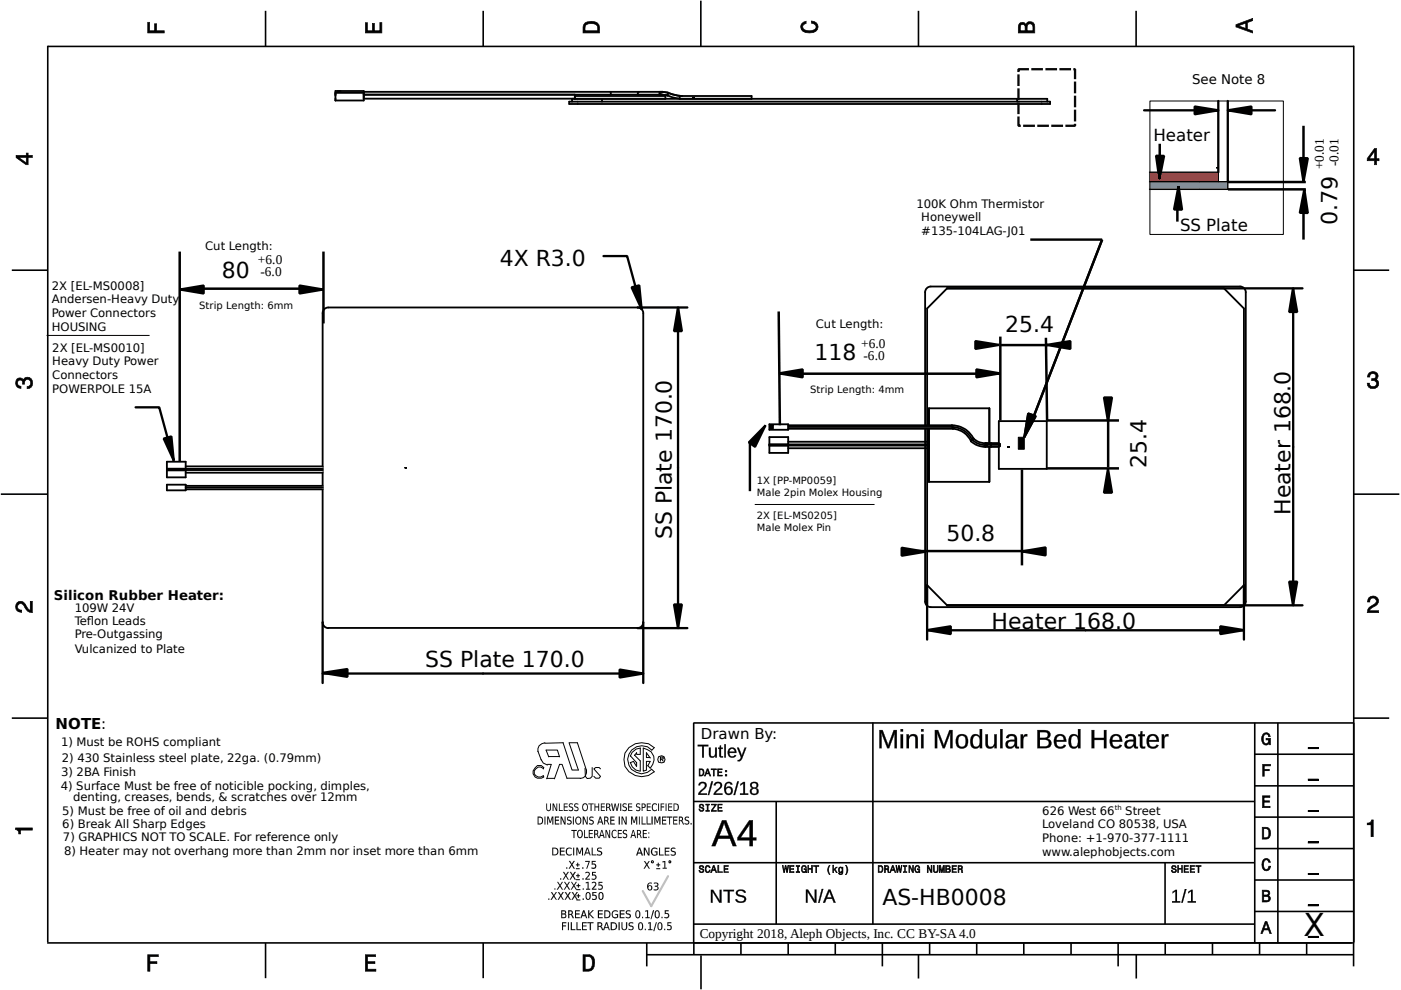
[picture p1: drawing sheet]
<svg xmlns="http://www.w3.org/2000/svg" width="297mm" height="210mm" viewBox="0 0 297 210" stroke-linecap="round" stroke-linejoin="round" font-family="sans-serif">
<defs><g id="words">
<text font-size="6.7" x="276.4" y="198.4">X</text>
<g font-size="4.7">
<text x="283.5" y="47.7" transform="rotate(-89 283.5 47.7)">0.79</text>
<text x="47.1" y="58.9">80</text>
<text x="106" y="56.4">4X R3.0</text>
<text x="213.1" y="70.3">25.4</text>
<text x="172.7" y="76.4">118</text>
<text x="243.1" y="99.3" transform="rotate(-90 243.1 99.3)">25.4</text>
<text x="273.6" y="109.2" transform="rotate(-90 273.6 109.2)">Heater 168.0</text>
<text x="142.4" y="114.3" transform="rotate(-90 142.4 114.3)">SS Plate 170.0</text>
<text x="200.7" y="114.8">50.8</text>
<text x="210.2" y="133.3">Heater 168.0</text>
<text x="90.2" y="141.5">SS Plate 170.0</text>
<text x="187.1" y="191.9">AS-HB0008</text>
</g>
<g font-size="3.5">
<text x="244.6" y="29.9">Heater</text>
<text x="250.2" y="49">SS Plate</text>
</g>
<g font-size="3.2">
<text x="11.8" y="154.7">NOTE:</text>
<text x="148.6" y="156.6">Drawn By:</text>
</g>
<g font-size="2.8">
<text x="252.7" y="17.9">See Note 8</text>
<text x="280.7" y="35.9" transform="rotate(-90 280.7 35.9)">+0.01</text>
<text x="283.8" y="35.2" transform="rotate(-90 283.8 35.2)">-0.01</text>
<text x="54.7" y="56">+6.0</text>
<text x="55.2" y="58.5">-6.0</text>
<text x="182.6" y="73.7">+6.0</text>
<text x="183.1" y="76.2">-6.0</text>
<text x="11.4" y="127.2">Silicon Rubber Heater:</text>
<text x="148.3" y="198.9">Copyright 2018, Aleph Objects, Inc. CC BY-SA 4.0</text>
</g>
<g font-size="2.5">
<text x="194.3" y="44.2">100K Ohm Thermistor</text>
<text x="195.3" y="46.8">Honeywell</text>
<text x="43.5" y="53.1">Cut Length:</text>
<text x="195.3" y="49.8">#135-104LAG-J01</text>
<text x="11" y="61.5">2X [EL-MS0008]</text>
<text x="11" y="64.3">Andersen-Heavy Duty</text>
<text x="11" y="67.2">Power Connectors</text>
<text x="11" y="70.1">HOUSING</text>
<text x="173" y="69.6">Cut Length:</text>
<text x="11.1" y="74.6">2X [EL-MS0010]</text>
<text x="11.1" y="77.5">Heavy Duty Power</text>
<text x="11.1" y="80.3">Connectors</text>
<text x="11.1" y="83.2">POWERPOLE 15A</text>
<text x="15.8" y="129.8">109W 24V</text>
<text x="15.8" y="132.6">Tef</text>
<text x="15.8" y="135.3">Pre-Outgassing</text>
<text x="18.4" y="132.6">lon Leads</text>
<text x="15.8" y="138.4">Vulcanized to Plate</text>
<text x="12.9" y="158.2">1) Must be ROHS compliant</text>
<text x="13.1" y="161.5">2) 430 Stainless steel plate, 22ga. (0.79mm)</text>
<text x="12.9" y="167.4">4) Surface Must be free of noticible pocking, dimples,</text>
<text x="12.9" y="164.6">3) 2BA Finish</text>
<text x="13.2" y="172.7">5) Must be free of oil and debris</text>
<text x="15.5" y="169.9">denting, creases, bends, &amp; scratches over 12mm</text>
<text x="221" y="172.8">626 West 66</text>
<text x="238.6" y="172.8">Street</text>
<text x="13.2" y="175.5">6) Break All Sharp Edges</text>
<text x="13.3" y="178.3">7) GRAPHICS NOT TO SCALE. For reference only</text>
<text x="221" y="175.6">Loveland CO 80538, USA</text>
<text x="221" y="178.5">Phone: +1-970-377-1111</text>
<text x="13.6" y="181.4">8) Heater may not overhang more than 2mm nor inset more than 6mm</text>
<text x="221" y="181.4">www.alephobjects.com</text>
</g>
<g font-size="2.1">
<text x="42.2" y="65.4">Strip Length: 6mm</text>
<text x="171.8" y="83.3">Strip Length: 4mm</text>
<text x="160.5" y="102.7">1X [PP-MP0059]</text>
<text x="160.5" y="105.1">Male 2pin Molex Housing</text>
<text x="160.5" y="110.1">2X [EL-MS0205]</text>
<text x="160.5" y="112.5">Male Molex Pin</text>
</g>
<text font-size="1.4" x="236.4" y="171.8">th</text>
</g></defs>
<g fill="none" stroke="#000" stroke-width=".34">
<path d="M10.1 9.8h277M10.1 9.7v190M56.3 2.3v7.5M102.4 2.3v7.5M148.6 .1v9.7M194.7 2.3v7.5M240.9 2.3v7.5M287 9.7v190.3M2.5 57.3h7.5M287.1 57.3h7.4M.2 104.8h10M287.1 104.8h9.6"/>
<path d="M2.5 152.3h7.5M147 153.3h140.1M147.1 153.3v49.1M185.1 153.2v42.8M266 159.9h21.1M266 153.2v46.8M270.9 153.2v46.8M287.1 152.3h7.4M147 169.9h119M164.6 169.9v26M266 179.9h21.1M266 173.2h21.1"/>
<path d="M266 166.6h21.1M10 199.9h277.1M56.3 199.9v7.5M102.4 199.9v7.5M137.1 199.9v5M147 195.9h119M147 182.9h119M157.1 199.9v2.5M167.1 199.9v2.5M177.1 199.9v2.5M187.1 199.9v5M197.1 199.9v2.5"/>
<path d="M207.1 199.9v2.5M217.1 199.9v2.5M227.1 199.9v2.5M237.1 199.9v5M247 182.9v13M247.1 199.9v2.5M257.1 199.9v2.5M266 193.3h21.1M266 186.6h21.1M267.1 199.9v2.5M277 199.9v2.5M287 199.9v5"/>
<path d="M137.1 202.4h150M148.6 202.6v7.2M194.7 202.4v5.1M240.9 202.4v5.1"/>
</g>
<g fill="#000">
<path d="M31.3 4.7v2.3h3.5v-.5l-1.7 .1 .1-1.6h-.4v1.6h-1.1v-1.9zM31.3 4.7h.5l-.1 1.8h1.1l-.1-1.5h.6l-.1 1.5h1.7v.6h-3.6z" fill-rule="evenodd"/>
<path d="M31.3 4.7h.4v1.8h1.1v-1.5h.4v1.5h1.6v.5h-3.5z" fill-rule="evenodd"/>
<path d="M77.5 4.8v2.2h3.5v-2.2h-.5l.1 1.8h-1.3v-1.6h-.3v1.6h-1.2l.1-1.8zM77.4 4.8h.6l-.1 1.7h1.1l-.1-1.6h.5v1.6h1.1v-1.8h.5v2.4h-3.6z" fill-rule="evenodd"/>
<path d="M77.5 4.8h.4v1.7h1.1v-1.5h.4v1.5h1.1v-1.7h.5v2.2h-3.5z" fill-rule="evenodd"/>
<path d="M124.1 4.8a2.23 2.23 0 0 0-.5 2.2h3.5v-1.2a1.4 1.4 0 0 0-1.7-1.3zM124.1 5.5a1.88 1.88 0 0 1 2.5 0l.1 1h-2.7z" fill-rule="evenodd"/>
<path d="M124 4.8l-.4 .7v1.5h3.5l-.1-1.7-.3-.4-1.3-.4zM124 4.8a2.41 2.41 0 0 1 3.1 .5l.1 1.8h-3.7l.1-1.6zM124.3 5.2a1.97 1.97 0 0 1 2.4 .3l.1 1.1h-2.8v-1.2zM124.3 5.2l-.2 .3-.1 1h2.7l-.1-1-.2-.3-1-.2z" fill-rule="evenodd"/>
<path d="M170.1 4.9l.8-.4v.5a.7 .7 0 0 0-.7 .5 .7 .7 0 0 0 .3 .8 1.72 1.72 0 0 0 2.5-.6 .87 .87 0 0 0-1-.8v-.5a1.25 1.25 0 0 1 1.4 1.1 1.25 1.25 0 0 1-1 1.4 2.28 2.28 0 0 1-2.5-.7l-.1-.9z" fill-rule="evenodd"/>
<path d="M170.1 4.9l-.3 .4 .1 .9 .9 .7 .8 .1 .8-.1 .6-.3 .3-.4 .2-.5-.1-.5-.8-.6-.6-.2v.5a.81 .81 0 0 1 1.1 .7 .81 .81 0 0 1-.8 .9 1.96 1.96 0 0 1-2.1-.5 .73 .73 0 0 1 .7-1v-.5zM170 4.9l1-.5v.6l-.4 .1-.4 .3 .1 .6 .7 .5h1.2l.5-.2 .3-.6-.2-.5-.8-.2v-.6a1.29 1.29 0 0 1 1.5 1.1 1.29 1.29 0 0 1-1.1 1.5 2.23 2.23 0 0 1-2.6-.8l-.1-.5z" fill-rule="evenodd"/>
<path d="M216.1 5l-.2 .8v1.2h3.5v-1.8l-.3-.3-.3-.2-.7-.1-.5 .3-.1 .4-.5-.5h-.6zM216.1 4.9a.85 .85 0 0 1 1.4 .3 1.04 1.04 0 0 1 1.2-.7 1.04 1.04 0 0 1 .8 1.2v1.4l-3.7-.1a2.26 2.26 0 0 1 .3-2zM216.4 5.3a.61 .61 0 0 1 .7-.1 .61 .61 0 0 1 .3 .7v.7h-1.1zM216.4 5.3l-.1 1.2h1l-.1-1.1-.4-.2zM217.9 5.2a.71 .71 0 0 1 .8-.2 .71 .71 0 0 1 .4 .7v.9l-1.4-.1a1.45 1.45 0 0 1 .2-1.3zM217.9 5.2l-.1 1.3h1.2l-.2-1.3-.4-.2z" fill-rule="evenodd"/>
<path d="M216.1 5l-.2 .8v1.2h3.5v-1.3a.98 .98 0 0 0-.7-1.1 .98 .98 0 0 0-1.2 .6 .86 .86 0 0 0-1.4-.2zM216.4 5.3l.2-.1a.53 .53 0 0 1 .6 .1 .53 .53 0 0 1 .1 .6v.6h-1zM217.9 5.2a.65 .65 0 0 1 .7-.1 .65 .65 0 0 1 .4 .6v.8h-1.2z" fill-rule="evenodd"/>
<path d="M262 5.2v.5l3.6 1.2-.1 .1 .1-.5-1.1-.3v-1.5l1.1-.3v-.5zM262 5.2l3.6-1.4v.6l-1.1 .4v1.4l1.1 .3v.6l-3.6-1.3zM262.4 5.5l1.8-.7v1.3zM262.6 5.4l1.5 .6v-1.1l-1.5 .6z" fill-rule="evenodd"/>
<path d="M262 5.2v.5l3.6 1.3v-.5l-1.1-.3v-1.4l1.1-.4v-.5zM262.5 5.5l1.6-.6v1.1z" fill-rule="evenodd"/>
<path d="M3.4 32.9v.5l2.1 1.5h.5l-.1-1.6 .9 .1v-.5l-.9 .1 .1-.5h-.4v.5zM3.4 32.9h2.2l-.1-.5h.5v.5h.9v.6l-.9-.1v1.6h-.5l-2.1-1.6zM3.8 33.3h1.8v1.3zM4 33.3l1.6 1.2v-1.1l-1.6 .1z" fill-rule="evenodd"/>
<path d="M3.4 32.9v.5l2.1 1.5h.5v-1.5h.8v-.5h-.8v-.4h-.4v.4zM4 33.4h1.6v1.1z" fill-rule="evenodd"/>
<path d="M291.4 31.5l-1.5 2.1v.5l1.6-.1-.1 .9h.5l-.1-.9 .6 .1v-.4h-.6l.1-2.2zM291.4 31.4h.5v2.3l.6-.1v.5h-.6v.9h-.6l.1-.9h-1.6v-.5zM291.5 31.9v1.8h-1.3zM291.3 32.1h.2l-1.2 1.6v-.1l1.1 .1z" fill-rule="evenodd"/>
<path d="M291.4 31.5l-1.5 2.1v.5h1.5v.8h.5v-.8h.5v-.4h-.5v-2.2zM291.4 32.1v1.6h-1.1z" fill-rule="evenodd"/>
<path d="M3.6 80.4a.86 .86 0 0 1 1.3 .1 1.08 1.08 0 0 1 1.3-.5 1.08 1.08 0 0 1 .7 1.2 1.1 1.1 0 0 1-1.1 1.2v-.4a.73 .73 0 0 0 .7-1 .73 .73 0 0 0-1.1-.4l-.2 .9h-.4a.62 .62 0 0 0-.4-.9 .62 .62 0 0 0-.8 .5 .62 .62 0 0 0 .5 .7l.3 .1v.4a1.17 1.17 0 0 1-1-.6 1.17 1.17 0 0 1 .2-1.3z" fill-rule="evenodd"/>
<path d="M3.6 80.4l-.3 .8 .1 .5 .6 .6h.4v-.4a.67 .67 0 0 1-.8-.4 .67 .67 0 0 1 .4-.9 .67 .67 0 0 1 .8 .4v.5h.4a.77 .77 0 0 1 .5-1 .77 .77 0 0 1 1 .5 .77 .77 0 0 1-.6 1h-.3v.4l.8-.3 .3-.9-.3-.9-.3-.3-1 .1-.3 .5-.3-.4-.5-.1zM3.5 80.3a.85 .85 0 0 1 1.4 .2 1.09 1.09 0 0 1 1.4-.5 1.09 1.09 0 0 1 .7 1.2 1.07 1.07 0 0 1-1.3 1.2v-.5l.6-.2 .2-.5-.2-.6-.5-.2-.4 .2-.2 .6 .1 .3h-.6l.1-.5-.3-.4h-.2l-.5 .2v.7l.3 .3h.4l-.1 .6a1.24 1.24 0 0 1-1.1-.7 1.24 1.24 0 0 1 .2-1.4z" fill-rule="evenodd"/>
<path d="M290.3 79.1a1.06 1.06 0 0 1 1.3-.2 1.06 1.06 0 0 1 .5 1.3l-.4 .2a1.05 1.05 0 0 1 .6 1.3 1.05 1.05 0 0 1-1.3 .7 1.1 1.1 0 0 1-1.1-1.2h.4a.71 .71 0 0 0 1 .8 .71 .71 0 0 0 .1-1.3h-.6v-.4a.62 .62 0 0 0 .8-.3 .62 .62 0 0 0-.2-.8 .62 .62 0 0 0-.8 .2l-.2 .5h-.5l.1-.5z" fill-rule="evenodd"/>
<path d="M290.3 79.1l-.3 .3-.1 .5h.5a.69 .69 0 0 1 .6-.9 .69 .69 0 0 1 .7 .8 .69 .69 0 0 1-.9 .6v.3a.75 .75 0 0 1 1 .4 .75 .75 0 0 1-.3 1 .75 .75 0 0 1-1-.3l-.2-.6h-.4v.5l.6 .6h1.1l.4-.2 .3-.8-.1-.5-.6-.4 .5-.2 .1-.5-.1-.4-.6-.5h-.5zM290.2 79.1a1.15 1.15 0 0 1 1.5-.3 1.15 1.15 0 0 1 .4 1.4l-.4 .2a.74 .74 0 0 1 .7 .9 1.29 1.29 0 0 1-1.3 1.2 1.29 1.29 0 0 1-1.3-1.3h.6l.1 .6 .6 .2 .5-.2 .3-.5-.1-.3-.4-.3-.6 .1v-.6l.5 .1 .3-.3-.1-.7-.7-.1-.4 .4 .1 .4h-.6v-.6z" fill-rule="evenodd"/>
<path d="M3.6 127.8l-.3 .9 .3 .8 .4 .3h.6v-.4a.76 .76 0 0 1-1-.7h.1a.75 .75 0 0 1 .6-.8 .75 .75 0 0 1 .9 .5l.7 1.2 .9 .3v-2.4h-.4l.1 2-.6-.3-.9-1.5-.7-.2zM3.5 127.8a1.24 1.24 0 0 1 1.3-.3 1.24 1.24 0 0 1 .8 1.1l.4 .5 .4 .3-.1-2h.6v2.5a1.26 1.26 0 0 1-1.4-.6l-.7-1.2-.7-.1-.3 .4v.6l.4 .3h.5v.5a1.21 1.21 0 0 1-1.4-.6 1.21 1.21 0 0 1 .2-1.4z" fill-rule="evenodd"/>
<path d="M3.6 127.8a1.21 1.21 0 0 1 2 .8l.4 .5 .4 .3v-1.9h.4v2.4a1.8 1.8 0 0 1-1.7-1.4 .71 .71 0 0 0-.9-.5 .71 .71 0 0 0-.5 .9 .71 .71 0 0 0 .9 .5v.4a1.19 1.19 0 0 1-1.2-.6 1.19 1.19 0 0 1 .2-1.4z" fill-rule="evenodd"/>
<path d="M290.3 126.7a1.18 1.18 0 0 1 1.9 .3 1.18 1.18 0 0 1-1 1.7l-.5 .3-.3 .5h1.9v.4h-2.4a2.3 2.3 0 0 1 1.6-1.9 .69 .69 0 0 0-.2-1.2 .69 .69 0 0 0-.9 .8h-.5l.1-.5z" fill-rule="evenodd"/>
<path d="M290.3 126.7l-.3 .4-.1 .5h.5a.75 .75 0 0 1 .6-.9 .75 .75 0 0 1 .9 .6 .75 .75 0 0 1-.6 .9l-1.2 .8-.2 .9h2.4v-.4h-2l.3-.5 1.3-.7 .4-.9-.1-.4-.6-.6h-.9zM290.2 126.6a1.22 1.22 0 0 1 1.9 .1 1.22 1.22 0 0 1-.6 1.9l-.8 .4-.3 .5 1.9-.1v.6h-2.5a1.7 1.7 0 0 1 1.5-1.8l.4-.6-.1-.6-.8-.2-.3 .4v.5h-.6z" fill-rule="evenodd"/>
<path d="M148 157.9h2.2v.3h-1v2.4h-.3v-2.4h-.9zM150.3 158.5h.4v1.3a.49 .49 0 0 0 .5 .6 .49 .49 0 0 0 .4-.7v-1.2h.4v2.1h-.3l-.1-.3a.68 .68 0 0 1-.8 .3 .68 .68 0 0 1-.5-.7zM152.6 158.1h.3v.4h.3v.3h-.3v1.3l.1 .3 .3-.1v.3h-.6l-.1-.2-.1-1.6h-.2v-.3h.2zM153.6 157.8h.3v2.8h-.3zM154.7 158.6a.94 .94 0 0 1 1.1 0 .94 .94 0 0 1 .3 1h-1.4a.61 .61 0 0 0 .3 .7 .61 .61 0 0 0 .8-.2l.3 .1a.98 .98 0 0 1-1.3 .3 .98 .98 0 0 1-.5-1.3zM154.8 158.9l-.1 .5h1.1a.56 .56 0 0 0-.3-.6 .56 .56 0 0 0-.7 .1zM156.3 158.5h.3l.7 1.7 .6-1.7h.3l-.8 2.1a.92 .92 0 0 1-1 .8v-.3h.4l.3-.5z" fill-rule="evenodd"/>
<path d="M147.9 157.9h2.3v.4l-1-.1 .1 2.5h-.5l.1-2.5-1 .1zM148 157.9v.3h.9v2.4h.3v-2.4h1v-.3zM150.3 158.5h.4v1.3a.46 .46 0 0 0 .5 .6 .46 .46 0 0 0 .4-.7v-1.2h.4v2.2h-.4l.1-.4a.72 .72 0 0 1-.9 .4 .72 .72 0 0 1-.5-.8zM150.3 158.5l.1 1.4a.68 .68 0 0 0 .5 .7 .68 .68 0 0 0 .8-.4v.4h.3v-2.1h-.4l.1 1.2a.52 .52 0 0 1-.5 .7 .52 .52 0 0 1-.6-.6l.1-1.3zM152.6 158h.3v.5h.3v.3h-.3v1.4l.4 .1v.3l-.2 .1a.48 .48 0 0 1-.6-.5v-1.4h-.2v-.3h.2zM152.6 158.1l-.1 .5-.2-.1v.3h.2l.1 1.6 .1 .2h.6v-.3l-.3 .1-.2-.3v-1.3h.4v-.3l-.4 .1 .1-.5zM153.5 157.8h.4v2.9h-.4zM153.6 157.8v2.8h.3v-2.8zM154.5 158.8a.96 .96 0 0 1 1.2-.2 .96 .96 0 0 1 .4 1.1l-1.4-.1a.56 .56 0 0 0 .3 .7 .56 .56 0 0 0 .8-.3l.3 .1a1.01 1.01 0 0 1-1.3 .5 1.01 1.01 0 0 1-.5-1.4zM154.6 158.8a1.07 1.07 0 0 0-.2 1.2 1.07 1.07 0 0 0 1.1 .6l.6-.4-.3-.1a.61 .61 0 0 1-.8 .3 .61 .61 0 0 1-.3-.8h1.4a.92 .92 0 0 0-.5-1 .92 .92 0 0 0-1 .2zM154.8 158.9l-.1 .5h1.1l-.4-.6zM154.8 158.9a.58 .58 0 0 1 .7-.1 .58 .58 0 0 1 .3 .6h-1.2zM156.2 158.5h.5l.6 1.7 .5-1.7h.5l-.9 2.1a.82 .82 0 0 1-1 .8v-.3h.4l.3-.5zM156.3 158.5l.8 2.1-.3 .5h-.4v.3a.87 .87 0 0 0 1-.8l.8-2.1h-.3l-.6 1.8-.7-1.8z" fill-rule="evenodd"/>
<path d="M186.4 154.8h.7l1.2 3.3 1.2-3.3h.7v3.9h-.5v-3.4l-1.2 3.4h-.4l-1.3-3.4 .1 3.4h-.5zM186.4 154.8v3.8h.5l-.1-3.6 1.3 3.6h.4l1.3-3.6-.1 3.6h.4v-3.8h-.6l-1.2 3.5-1.2-3.5zM190.9 154.6h.6v.5h-.6zM191 154.6v.5h.5v-.5zM190.9 155.7h.6v3h-.6zM191 155.7v2.9h.5v-2.9zM192.2 155.7h.5v.5a1.02 1.02 0 0 1 1.2-.6 1.02 1.02 0 0 1 .7 1.1v2h-.5v-1.9a.69 .69 0 0 0-.8-.7 .69 .69 0 0 0-.6 .9v1.7h-.5zM192.2 155.7v2.9h.5v-1.6a.73 .73 0 0 1 .6-1 .73 .73 0 0 1 .8 .8v1.8h.5v-1.9a1.01 1.01 0 0 0-.8-1 1.01 1.01 0 0 0-1.1 .5v-.5zM195.3 154.6h.5v.5h-.5zM195.3 154.6v.5h.5v-.5zM195.3 155.7h.5v3h-.5zM195.3 155.7v2.9h.5v-2.9zM198.2 154.8h.7l1.2 3.3 1.2-3.3h.7v3.9h-.5v-3.4l-1.2 3.4h-.4l-1.3-3.4 .1 3.4h-.5zM198.2 154.8v3.8h.5l-.1-3.6 1.4 3.6h.3l1.2-3.6v3.6h.5v-3.8h-.7l-1.2 3.5-1.2-3.5zM203.1 155.9a1.41 1.41 0 0 1 1.7 0 1.41 1.41 0 0 1 .5 1.6 1.34 1.34 0 0 1-1.6 1.2 1.34 1.34 0 0 1-1.1-1.5l.2-1zM203.1 155.9a1.58 1.58 0 0 0-.5 1.7 1.58 1.58 0 0 0 1.3 1.1 1.59 1.59 0 0 0 1.4-1.2 1.59 1.59 0 0 0-.6-1.6l-.8-.2zM203.3 156.3a1.55 1.55 0 0 0 .4 2h.2a.87 .87 0 0 0 .8-1.1 .82 .82 0 0 0-.3-1 .82 .82 0 0 0-1.1 .1zM203.3 156.3a.88 .88 0 0 1 1.1-.2 .88 .88 0 0 1 .4 1.1 .91 .91 0 0 1-.9 1.2 .91 .91 0 0 1-.8-1.2zM206.1 155.9a1.07 1.07 0 0 1 1.7 .3l-.1-1.6h.5l.1 4.1h-.5v-.5a1.14 1.14 0 0 1-1.5 .4 1.14 1.14 0 0 1-.6-1.4l.2-1zM206.1 155.9a1.91 1.91 0 0 0 .4 2.7 1.1 1.1 0 0 0 1.3-.4v.4l.4 .1v-4.1h-.5l.1 1.6a1.03 1.03 0 0 0-1.7-.3zM206.6 156.2a1.76 1.76 0 0 0 .1 2.1h.2a1.24 1.24 0 0 0 .6-2l-.3-.2zM206.5 156.1a.85 .85 0 0 1 1 .1 .85 .85 0 0 1 .3 1 .84 .84 0 0 1-.4 1 .84 .84 0 0 1-1-.1l-.2-1.3zM208.9 155.7h.6v1.9a.65 .65 0 0 0 .6 .8 .65 .65 0 0 0 .7-.7v-2h.5v3h-.4l-.1-.5a.99 .99 0 0 1-1.1 .5 .99 .99 0 0 1-.8-1zM209 155.7v2a.96 .96 0 0 0 .7 1 .96 .96 0 0 0 1.1-.6l.1 .5 .4 .1v-3h-.5l.1 1.7a.74 .74 0 0 1-.7 1 .74 .74 0 0 1-.8-.8v-1.9zM212.1 154.6h.5v4.1h-.5zM212.1 154.6v4h.4v-4zM213.5 155.9a1.26 1.26 0 0 1 2.2 .7v1.7h.4v.3a.61 .61 0 0 1-.7 .1 .61 .61 0 0 1-.3-.6 .99 .99 0 0 1-1.6 .5 .99 .99 0 0 1 .4-1.7l1.2-.1a.66 .66 0 0 0-.5-.7 .66 .66 0 0 0-.8 .4h-.5zM213.7 155.9l-.4 .6h.5a.7 .7 0 0 1 .8-.5 .7 .7 0 0 1 .5 .9h-.6a.95 .95 0 0 0-1.3 1.1 .95 .95 0 0 0 1.6 .4l.3-.3a.62 .62 0 0 0 .9 .5l.1-.2h-.3l-.2-.3v-1.5a1.16 1.16 0 0 0-.7-.9 1.16 1.16 0 0 0-1.2 .2zM213.9 157.4a.57 .57 0 0 0 0 .9 .57 .57 0 0 0 .9-.2l.2-.2 .1-.7zM213.9 157.3l1.2-.1a.9 .9 0 0 1-.3 1 .9 .9 0 0 1-1.1-.1v-.5zM216.4 155.7h.5v.6a.68 .68 0 0 1 .9-.6v.5a.7 .7 0 0 0-.7 .2 .7 .7 0 0 0-.1 .7v1.6h-.6zM216.4 155.7v2.9h.5v-1.5a.74 .74 0 0 1 .1-.8 .74 .74 0 0 1 .8-.2v-.4a.74 .74 0 0 0-.9 .7v-.7zM219.9 154.8h.1a3.1 3.1 0 0 1 2.5 .3 .93 .93 0 0 1-.5 1.6 1 1 0 0 1 1 1 1 1 0 0 1-1.2 1h-1.9zM220 154.8v3.8h1.5a1.04 1.04 0 0 0 1.4-.8 1.04 1.04 0 0 0-1.1-1.2 .88 .88 0 0 0 .9-.8 .88 .88 0 0 0-.9-.9zM220.5 155.2v1.3l.8-.1a.61 .61 0 0 0 .8-.6 .61 .61 0 0 0-.8-.5zM220.5 155.2h.8a.68 .68 0 0 1 .9 .6 .68 .68 0 0 1-.9 .7h-.8zM220.5 156.8v1.5l1-.1a.68 .68 0 0 0 .8-.4 .68 .68 0 0 0-.5-.9zM220.5 156.8a1.76 1.76 0 0 1 1.9 .4v.6l-.4 .4-1.5 .1zM223.8 156a1.35 1.35 0 0 1 1.6-.2 1.35 1.35 0 0 1 .7 1.5h-2.1a.83 .83 0 0 0 .5 1 .83 .83 0 0 0 1.1-.4l.4 .1a1.4 1.4 0 0 1-1.8 .6 1.4 1.4 0 0 1-.8-1.8zM223.8 156.1a1.53 1.53 0 0 0-.2 1.8 1.53 1.53 0 0 0 1.6 .7l.8-.6-.4-.1a.87 .87 0 0 1-1.1 .4 .87 .87 0 0 1-.5-1h2a1.29 1.29 0 0 0-.6-1.5 1.29 1.29 0 0 0-1.6 .3zM224.2 156.3l-.2 .6h1.5a.75 .75 0 0 0-.4-.8 .75 .75 0 0 0-.9 .2zM224.2 156.2a.8 .8 0 0 1 .9-.1 .8 .8 0 0 1 .5 .9h-1.7zM226.9 155.9a1.04 1.04 0 0 1 1.7 .3l-.1-1.6h.6v4.1h-.5v-.5a1.08 1.08 0 0 1-1.3 .5 1.08 1.08 0 0 1-.8-1.1 2.15 2.15 0 0 1 .4-1.7zM227 155.9a2.17 2.17 0 0 0 0 2.6 1.09 1.09 0 0 0 1.6-.3v.4l.4 .1 .1-4.1h-.5l-.1 1.6a.95 .95 0 0 0-1.5-.3zM227.4 156.2a1.7 1.7 0 0 0 .1 2.1h.3a1.2 1.2 0 0 0 .6-1.8l-.4-.4zM227.4 156.1a.86 .86 0 0 1 .9 .1 .86 .86 0 0 1 .3 1 .84 .84 0 0 1-.3 1 .84 .84 0 0 1-1.1-.1l-.1-1.3zM231.4 154.8h.6v1.7h2.1l-.1-1.7h.6v3.9h-.6v-1.8h-2v1.8h-.6zM231.5 154.8v3.8h.5v-1.8h2.1v1.8h.5v-3.8h-.5v1.7h-2.1v-1.7zM235.6 156a1.35 1.35 0 0 1 1.7-.2 1.35 1.35 0 0 1 .6 1.5h-2.1a.85 .85 0 0 0 .6 1 .85 .85 0 0 0 1-.4l.4 .1a1.4 1.4 0 0 1-1.8 .6 1.4 1.4 0 0 1-.7-1.8zM235.7 156.1a1.56 1.56 0 0 0-.4 1.6 1.56 1.56 0 0 0 1.3 1 1.18 1.18 0 0 0 1.2-.7l-.3-.1a.87 .87 0 0 1-1.2 .4 .87 .87 0 0 1-.5-1h2.1a1.31 1.31 0 0 0-.7-1.5 1.31 1.31 0 0 0-1.5 .3zM236.2 156.1l-.4 .8h1.6a.77 .77 0 0 0-.3-.8 .77 .77 0 0 0-.9 0zM236 156.2a.8 .8 0 0 1 1-.1 .8 .8 0 0 1 .4 .9h-1.6zM238.8 155.9a1.26 1.26 0 0 1 2.1 .7v1.7h.4v.4a.64 .64 0 0 1-1-.6 .98 .98 0 0 1-1.6 .5 .98 .98 0 0 1 .4-1.7l1.2-.1a.66 .66 0 0 0-.5-.7 .66 .66 0 0 0-.8 .4h-.5zM238.9 155.9l-.4 .6h.5a.7 .7 0 0 1 .9-.5 .7 .7 0 0 1 .4 .9h-.6a.96 .96 0 0 0-1.2 .6 .96 .96 0 0 0 .4 1.2 .96 .96 0 0 0 1.3-.4l.2-.2a.56 .56 0 0 0 .2 .5 .56 .56 0 0 0 .7 0v-.3l-.3 .1-.2-.3v-1.5a1.16 1.16 0 0 0-1.9-.7zM239.1 157.4a.58 .58 0 0 0 .1 .9 .58 .58 0 0 0 .9-.3l.2-.8zM239.1 157.3l1.2-.1a.9 .9 0 0 1-.3 1 .9 .9 0 0 1-1.1-.1v-.5zM241.8 155h.4v.7h.5v.4h-.5v1.8l.2 .4h.4v.3a.81 .81 0 0 1-1.1-.6v-1.9h-.4v-.4h.4zM241.9 155l-.2 .8-.4-.1v.4l.4-.1v2a.66 .66 0 0 0 .4 .7 .66 .66 0 0 0 .7-.1v-.3h-.6l-.1-.4v-1.9l.6 .1v-.4l-.6 .1 .1-.8zM243.6 155.8a1.35 1.35 0 0 1 1.6 0 1.35 1.35 0 0 1 .5 1.5h-2.1a.85 .85 0 0 0 .6 1 .85 .85 0 0 0 1-.4l.4 .1a1.4 1.4 0 0 1-1.8 .6 1.4 1.4 0 0 1-.7-1.8l.2-.6zM243.5 156.1a1.55 1.55 0 0 0-.4 1.6 1.55 1.55 0 0 0 1.3 1 1.18 1.18 0 0 0 1.2-.7l-.4-.1a.87 .87 0 0 1-1.1 .4 .87 .87 0 0 1-.5-1h2.1a1.31 1.31 0 0 0-.7-1.5 1.31 1.31 0 0 0-1.5 .3zM243.8 156.3l-.2 .6h1.6a.77 .77 0 0 0-.5-.8 .77 .77 0 0 0-.9 .2zM243.8 156.2a.82 .82 0 0 1 1-.1 .82 .82 0 0 1 .4 .9h-1.6zM246.3 155.7h.5v.6a.67 .67 0 0 1 1-.6v.5a.7 .7 0 0 0-.8 .2 .7 .7 0 0 0-.1 .7v1.6h-.6zM246.3 155.7v2.9h.5v-1.5a.74 .74 0 0 1 .1-.8 .74 .74 0 0 1 .8-.2v-.4a.84 .84 0 0 0-.9 .7v-.7z" fill-rule="evenodd"/>
<path d="M186.4 154.8h.7l1.2 3.3 1.2-3.3h.6v3.8h-.4v-3.3l-1.2 3.3h-.4l-1.2-3.3v3.3h-.5zM191 154.6h.5v.5h-.5zM191 155.7h.5v2.9h-.5zM192.2 155.7h.5v.5a1 1 0 0 1 1.1-.5 1 1 0 0 1 .8 1v1.9h-.5v-1.8a.66 .66 0 0 0-.6-.8 .66 .66 0 0 0-.8 .7v1.9h-.5zM195.3 154.6h.5v.5h-.5zM195.3 155.7h.5v2.9h-.5zM198.2 154.8h.7l1.2 3.3 1.2-3.3h.7v3.8h-.5v-3.3l-1.2 3.3h-.4l-1.3-3.3 .1 3.3h-.5zM203.1 155.9a1.39 1.39 0 0 1 1.7 0 1.39 1.39 0 0 1 .4 1.6 1.31 1.31 0 0 1-1.5 1.2 1.31 1.31 0 0 1-1.1-1.5l.2-1zM203.5 156.1a1.59 1.59 0 0 0 .2 2.2l.2 .1a.92 .92 0 0 0 .9-1.2 .86 .86 0 0 0-.3-1 .86 .86 0 0 0-1-.1zM206.1 155.9a1.02 1.02 0 0 1 1.6 .3v-1.6h.5v4h-.4v-.4a1.14 1.14 0 0 1-1.5 .4 1.14 1.14 0 0 1-.6-1.4l.1-.6zM206.5 156.1a1.72 1.72 0 0 0 .2 2.2h.2a.88 .88 0 0 0 .8-1.2 .81 .81 0 0 0-.2-.9 .81 .81 0 0 0-1-.1zM209 155.7h.4v1.9a.68 .68 0 0 0 .7 .8 .68 .68 0 0 0 .7-.7v-2h.5v2.9h-.4v-.4a1 1 0 0 1-1.2 .5 1 1 0 0 1-.7-1zM212.1 154.6h.4v4h-.4zM213.7 155.8l.8-.2a.94 .94 0 0 1 1.1 1l.1 1.7h.3v.3h-.6l-.3-.5a.98 .98 0 0 1-1.4 .5 .98 .98 0 0 1-.2-1.5l.6-.2 1-.1a.68 .68 0 0 0-.5-.8 .68 .68 0 0 0-.8 .5h-.5zM213.9 157.3a.62 .62 0 0 0 .1 1 .62 .62 0 0 0 .9-.3l.2-.8zM216.4 155.7h.5v.6a.66 .66 0 0 1 .9-.6v.4a.76 .76 0 0 0-.9 1v1.5h-.5zM220 154.8a3.2 3.2 0 0 1 2.5 .3 .91 .91 0 0 1-.5 1.5 1.04 1.04 0 0 1 .9 1.3 1.04 1.04 0 0 1-1.4 .7h-1.5zM220.5 155.2v1.3h.8a.65 .65 0 0 0 .9-.7 .65 .65 0 0 0-.9-.6zM220.5 156.8v1.5h1a.73 .73 0 0 0 .9-.8 .73 .73 0 0 0-1-.7zM223.8 156a1.33 1.33 0 0 1 1.6-.2 1.33 1.33 0 0 1 .7 1.5h-2.1a.86 .86 0 0 0 .5 1 .86 .86 0 0 0 1.1-.4l.4 .1a1.4 1.4 0 0 1-1.8 .6 1.4 1.4 0 0 1-.7-1.8zM224.2 156.2l-.2 .7h1.6a.8 .8 0 0 0-.5-.8 .8 .8 0 0 0-.9 .1zM226.9 155.9a1.05 1.05 0 0 1 1.7 .3v-1.6h.5v4h-.5v-.4a1.13 1.13 0 0 1-1.5 .4 1.13 1.13 0 0 1-.5-1.4l.1-1zM227.4 156.1a2.16 2.16 0 0 0 0 2.1 .86 .86 0 0 0 1-.1 .86 .86 0 0 0 .2-1 .83 .83 0 0 0-.3-.9 .83 .83 0 0 0-.9-.1zM231.5 154.8h.5v1.7h2.1v-1.7h.5v3.8h-.5v-1.7h-2.1v1.7h-.5zM235.7 156a1.33 1.33 0 0 1 1.6-.2 1.33 1.33 0 0 1 .6 1.5h-2.1a.86 .86 0 0 0 .5 1 .86 .86 0 0 0 1.1-.4l.4 .1a1.4 1.4 0 0 1-1.8 .6 1.4 1.4 0 0 1-.7-1.8zM236 156.2l-.2 .7h1.6a.8 .8 0 0 0-.4-.8 .8 .8 0 0 0-1 .1zM238.9 155.8l.8-.2a.94 .94 0 0 1 1.1 1l.1 1.7h.4v.3h-.6l-.4-.5a.98 .98 0 0 1-1.5 .5 .98 .98 0 0 1 .1-1.6l1.4-.2a.68 .68 0 0 0-.4-.8 .68 .68 0 0 0-.9 .5h-.5zM239.1 157.3a.62 .62 0 0 0 .1 1 .62 .62 0 0 0 .9-.3l.2-.8zM241.9 155h.3v.7h.5v.4h-.5v2l.1 .2h.5v.3l-.3 .1a.61 .61 0 0 1-.8-.7v-1.9h-.4v-.4h.4zM243.4 156a1.35 1.35 0 0 1 1.6-.2 1.35 1.35 0 0 1 .7 1.5h-2.1a.88 .88 0 0 0 .5 1 .88 .88 0 0 0 1.1-.4l.4 .1a1.4 1.4 0 0 1-1.8 .6 1.4 1.4 0 0 1-.7-1.8zM243.8 156.2l-.2 .7h1.6a.8 .8 0 0 0-.4-.8 .8 .8 0 0 0-1 .1zM246.3 155.7h.5v.6a.69 .69 0 0 1 .9-.6v.4a.75 .75 0 0 0-.7 .2 .75 .75 0 0 0-.2 .8v1.5h-.5z" fill-rule="evenodd"/>
<path d="M267.8 155.7a.85 .85 0 0 1 .9-.3 .85 .85 0 0 1 .6 .8h-.3l-.2-.4a.5 .5 0 0 0-.8 .1 1.21 1.21 0 0 0 .4 1.8 .7 .7 0 0 0 .6-.8h-.6v-.3h.9v1.3h-.1l-.1-.3-.1 .2a.86 .86 0 0 1-1.5-.6v-1.1z" fill-rule="evenodd"/>
<path d="M267.8 155.7l-.3 1 .3 1 .2 .2 .6 .1 .5-.6 .1 .5h.1v-1.3h-.9v.3l.6-.1a.62 .62 0 0 1-.4 .9 .62 .62 0 0 1-.8-.6 1.12 1.12 0 0 1 .7-1.5l.4 .1 .1 .5h.3l-.2-.6-.3-.2h-.7zM267.7 155.6a.89 .89 0 0 1 1-.3 .89 .89 0 0 1 .6 .9h-.4l-.1-.4-.3-.2-.3 .1-.3 .5v.9l.3 .5 .2 .1 .5-.2 .1-.6-.6 .1v-.5h1v1.5h-.3v-.4a.71 .71 0 0 1-1.1 .4 1.83 1.83 0 0 1-.3-2.4z" fill-rule="evenodd"/>
<path d="M277.4 158.5v.3h2.1v-.3zM277.3 158.4h2.3v.4h-2.3z" fill-rule="evenodd"/>
<path d="M3.3 175.5v.4a.75 .75 0 0 1 .8 .9h.2v-.9l2.5 .1v-.5zM3.2 175.5h3.7v.6l-2.6-.1 .1 .9h-.5l.1-.5-.4-.4-.4-.1z" fill-rule="evenodd"/>
<path d="M3.3 175.5h3.5v.5h-2.5v.8h-.3a.87 .87 0 0 0-.7-.9z" fill-rule="evenodd"/>
<path d="M148.2 166.1a.92 .92 0 0 1 1.5-.1 .92 .92 0 0 1-.5 1.4l-.8 .8h1.5v.4l-1.9-.1a3.4 3.4 0 0 1 1.4-1.7 .51 .51 0 0 0-.4-.7 .51 .51 0 0 0-.6 .4h-.4zM148.4 166l-.3 .5h.3a.56 .56 0 0 1 .9-.4 .56 .56 0 0 1-.1 1l-.9 .8-.2 .6h1.8v-.3l-1.5 .1 .6-.7a1.09 1.09 0 0 0 .6-1.6l-.7-.2zM150.8 165.6l.4 .1-.8 2.9h-.4zM150.8 165.7l-.7 2.9h.3l.8-2.9zM151.5 166.1a.91 .91 0 0 1 1.5-.1 .91 .91 0 0 1-.5 1.4l-.8 .8h1.5v.4h-1.9a1.37 1.37 0 0 1 .9-1.3 .63 .63 0 0 0 .5-.6 .63 .63 0 0 0-.5-.6l-.3 .1-.2 .3h-.4zM151.6 166l-.3 .5h.4a.57 .57 0 0 1 .9-.4 .57 .57 0 0 1-.1 1l-1 .9-.2 .5h1.8v-.3l-1.4 .1 .4-.6a1.24 1.24 0 0 0 .8-1.7l-.7-.2zM154 165.9l.2-.1a.8 .8 0 0 1 1.1 .5l-.3 .1a.56 .56 0 0 0-.8-.3 .56 .56 0 0 0-.3 .7v.3a.86 .86 0 0 1 1.2-.2 .86 .86 0 0 1 .2 1.2 .96 .96 0 0 1-1.1 .4 .96 .96 0 0 1-.7-1l.1-.9zM154 165.9a1.78 1.78 0 0 0 .2 2.6 .85 .85 0 0 0 1.1-.4 .85 .85 0 0 0-.3-1.1 .85 .85 0 0 0-1.2 .3 .79 .79 0 0 1 .2-1 .79 .79 0 0 1 .9-.1v.2l.4-.1a.77 .77 0 0 0-1.3-.4zM153.8 167.6a.6 .6 0 0 0 1.2 0 .6 .6 0 0 0-1.2 0zM154.1 167.1a.61 .61 0 0 1 .8 .1 .61 .61 0 0 1-.1 .9 .61 .61 0 0 1-.8-.2l-.1-.3zM156.3 165.6l.4 .1-.8 2.9h-.4zM156.3 165.7l-.8 2.9h.4l.7-2.9zM157 166.2l.6-.4h.4l-.1 2.4h.7v.4h-1.7v-.4h.7v-2l-.6 .4zM157 166.2v.4l.6-.5v2.2l-.7-.1v.3h1.7v-.3l-.7 .1v-2.5h-.3zM159.2 165.9a.88 .88 0 0 1 1.1-.1 .88 .88 0 0 1 .4 1l-.4 .3a.82 .82 0 0 1 .5 1.1 .82 .82 0 0 1-1.2 .4 .76 .76 0 0 1-.6-.7 .76 .76 0 0 1 .5-.8 .66 .66 0 0 1-.5-.5 .66 .66 0 0 1 .2-.7zM159.3 166a.7 .7 0 0 0 .3 1.1 .71 .71 0 0 0-.6 .9 .71 .71 0 0 0 .9 .5 .75 .75 0 0 0 .9-.5 .75 .75 0 0 0-.5-.9 .71 .71 0 0 0 .4-1 .71 .71 0 0 0-1-.3zM159.4 166.5a.5 .5 0 0 0 1 0 .5 .5 0 0 0-1 0zM159.4 166.5a.53 .53 0 0 1 1 0 .53 .53 0 0 1-1 0zM159.4 167.8a.54 .54 0 0 0 1 0 .54 .54 0 0 0-1 0zM159.3 167.8a.6 .6 0 0 1 1.2 0 .6 .6 0 0 1-1.2 0z" fill-rule="evenodd"/>
<path d="M148.3 165.9a.89 .89 0 0 1 1.4 .2 .89 .89 0 0 1-.5 1.3l-.8 .8h1.5v.3h-1.8a3.6 3.6 0 0 1 1.3-1.7 .52 .52 0 0 0-.3-.7 .52 .52 0 0 0-.7 .4h-.3zM150.8 165.7h.4l-.8 2.9h-.3zM151.6 165.9a.88 .88 0 0 1 1.4 .2 .88 .88 0 0 1-.5 1.3l-.8 .8h1.4v.3h-1.8a3.6 3.6 0 0 1 1.3-1.7 .52 .52 0 0 0-.2-.7 .52 .52 0 0 0-.7 .4h-.4zM154 165.9l.5-.1a.74 .74 0 0 1 .8 .5l-.4 .1a.57 .57 0 0 0-.7-.3 .57 .57 0 0 0-.3 .7v.3a.88 .88 0 0 1 1.2 0 .88 .88 0 0 1 .1 1.2 .88 .88 0 0 1-1.2 .1 1.96 1.96 0 0 1 0-2.5zM153.8 167.6a.6 .6 0 0 0 1.2 0 .6 .6 0 0 0-1.2 0zM156.3 165.7h.3l-.7 2.9h-.4zM157 166.2l.6-.4h.3v2.4h.7v.3h-1.7v-.3h.7v-2.1l-.6 .5zM159.3 165.9a.84 .84 0 0 1 1.1-.1 .84 .84 0 0 1 .3 1.1l-.4 .2a.8 .8 0 0 1 .5 1.1 .8 .8 0 0 1-1.2 .3 .75 .75 0 0 1-.6-.6 .75 .75 0 0 1 .5-.8 .65 .65 0 0 1-.4-.5 .65 .65 0 0 1 .2-.7zM159.4 166.5a.51 .51 0 0 0 1 0 .51 .51 0 0 0-1 0zM159.4 167.8a.56 .56 0 0 0 1.1 0 .56 .56 0 0 0-1.1 0z" fill-rule="evenodd"/>
<path d="M148.3 170.6v.1a.72 .72 0 0 0 .7 .8 .32 .32 0 0 1-.3 .4 .32 .32 0 0 1-.3-.4h-.2a.5 .5 0 0 0 .6 .6 .5 .5 0 0 0 .2-.9l-.6-.2a.29 .29 0 0 1 .3-.4 .29 .29 0 0 1 .3 .4h.2a.52 .52 0 0 0-.3-.5 .52 .52 0 0 0-.6 .1zM149.6 170.5v.2h.3v1.1h-.3v.2h.8v-.2h-.3v-1.1h.3v-.2zM150.8 170.5v.2h.8l-.8 1.3h1.1v-.2h-.9l.9-1.3zM152.2 170.5v1.5h.9v-.2h-.7v-.5h.6v-.2h-.6v-.4h.7v-.2z" fill-rule="evenodd"/>
<path d="M148.3 170.6v.5l.4 .2a.34 .34 0 0 1 .4 .3 .34 .34 0 0 1-.2 .4 .34 .34 0 0 1-.5-.2v-.3h-.2l.3 .5h.4l.3-.2v-.5l-.4-.1a.33 .33 0 0 1-.4-.3 .33 .33 0 0 1 .3-.4 .33 .33 0 0 1 .3 .3v.2h.2l-.3-.5zM148.3 170.5a.52 .52 0 0 1 .7-.1 .52 .52 0 0 1 .2 .6h-.2l-.1-.3-.2-.1-.3 .3 .2 .2a.55 .55 0 0 1 .7 .4 .55 .55 0 0 1-.3 .7 .55 .55 0 0 1-.7-.3l-.2-.5h.3l.1 .4 .4 .1 .1-.3-.2-.2a.51 .51 0 0 1-.6-.2 .51 .51 0 0 1 .1-.7zM149.6 170.5v.2l.4-.1v1.3l-.4-.1v.2h.8v-.2l-.3 .1v-1.3l.3 .1v-.2zM149.6 170.4h.9v.3h-.4v1.1h.4v.3h-.9v-.3h.3v-1.1h-.3zM150.8 170.5v.2l1-.1-1 1.4h1.1v-.2l-1 .1 1-1.4zM150.8 170.4h1.1v.3l-.9 1.1h.9v.3h-1.2v-.3l.9-1.2v.1h-.8zM152.2 170.5v1.5h.9v-.2l-.8 .1v-.6h.7v-.2l-.7 .1v-.6l.8 .1v-.2zM152.1 170.4h1.1v.3h-.8v.4h.7v.3l-.7-.1v.5h.8v.3h-1.1z" fill-rule="evenodd"/>
<path d="M148.2 163v1.5a.85 .85 0 0 0 1-.3 .85 .85 0 0 0 0-1l-.4-.2zM148.4 163.2a.57 .57 0 0 1 .7 .6 .57 .57 0 0 1-.7 .5zM149.9 163l-.5 1.5h.2l.1-.4h.6l.2 .4h.2l-.6-1.5zM150 163.2l.2 .7h-.4zM150.8 163v.2h.4v1.3h.2v-1.3h.5v-.2zM152.2 163v1.5h.9v-.2h-.7v-.5h.6v-.1h-.6v-.5h.7v-.2zM153.8 164.2v.3h.3v-.3zM153.8 163.3v.4h.3v-.4z" fill-rule="evenodd"/>
<path d="M148.2 163v1.5h.7l.4-.7-.1-.6-.4-.2zM148.2 162.9h.6a.89 .89 0 0 1 .6 .9 .89 .89 0 0 1-.7 .8h-.5zM148.3 163.1h.1a.65 .65 0 0 1 .8 .7 .65 .65 0 0 1-.9 .6zM148.4 163.2v1.1h.5l.2-.5-.1-.5zM149.9 163l-.5 1.5h.1l.2-.5h.7l.1 .5h.2l-.6-1.5zM149.9 162.9h.3l.6 1.7h-.4l-.1-.5h-.6l-.1 .5h-.3zM150 163l.4 1h-.7zM150 163.3l-.2 .6 .4-.1v.1zM150.8 163v.2l.5-.1-.1 1.4h.2v-1.4l.5 .1v-.2zM150.7 162.9h1.2v.4l-.5-.1 .1 1.4h-.3v-1.4l-.5 .1zM152.2 163v1.5h.9v-.2l-.8 .1v-.6h.7l-.7-.1v-.6l.8 .1v-.2zM152.1 162.9h1.1v.4h-.8v.4l.7-.1v.3l-.7-.1v.5h.8v.3h-1.1zM153.8 164.2v.3h.3v-.3zM153.7 164.1h.5v.5h-.5zM153.8 163.3v.4h.3v-.4zM153.7 163.3h.5v.4h-.5z" fill-rule="evenodd"/>
<path d="M153.1 174h.9l2.1 5.4h-.7l-.6-1.6h-2.5l-.6 1.6h-.8zM153.5 174.5l-1 2.7h2.1zM158.9 174h.7v3.6h.7v.6h-.7v1.2h-.7v-1.2h-2.5v-.6zM158.9 174.7l-1.9 2.9h1.9z" fill-rule="evenodd"/>
<path d="M153.1 173.9h.9l2.2 5.5h-.8l-.6-1.6h-2.5l-.6 1.6h-.9zM153.1 174l-2.2 5.4h.8l.6-1.7h2.5l.6 1.7h.7l-2.1-5.4zM153.5 174.5l-1 2.7h2zM153.5 174.3l1.1 2.9h-2.2zM158.8 173.9h.8v3.7h.8v.6h-.8v1.2h-.7v-1.2h-2.6v-.6zM158.9 174l-2.5 3.6v.6l2.6-.1-.1 1.3h.7l-.1-1.3 .8 .1v-.6h-.8l.1-3.6zM158.9 174.7l-1.9 2.9h1.9zM159 174.4v3.2h-2.1l1.8-2.4z" fill-rule="evenodd"/>
<path d="M267.7 168.7h1.5v.4h-1.2v.7h1.1v.3h-1.1v.9h1.3v.2h-1.6z" fill-rule="evenodd"/>
<path d="M267.7 168.7v2.5h1.6v-.2h-1.4v-1h1.2v-.2l-1.2 .1v-.9l1.3 .1v-.4zM267.6 168.7h1.7v.4h-1.3v.7l1.2-.1v.4h-1.2v.9l1.3-.1v.4h-1.7z" fill-rule="evenodd"/>
<path d="M267.7 162.1h1.6v.3h-1.3v.7h1.1v.3h-1.1v1.2h-.3z" fill-rule="evenodd"/>
<path d="M267.7 162.1v2.5h.3v-1.2h1.1v-.3l-1.1 .1v-.9l1.3 .1v-.3zM267.7 162h1.7v.5l-1.4-.1v.7h1.2v.4l-1.2-.1 .1 1.2h-.4z" fill-rule="evenodd"/>
<path d="M267.6 175.4v2.5h.8a1.35 1.35 0 0 0 .7-2.2 1.56 1.56 0 0 0-1.5-.3zM267.9 175.7a.99 .99 0 0 1 1.2 .7 .99 .99 0 0 1-.7 1.2h-.5z" fill-rule="evenodd"/>
<path d="M267.6 175.4v2.5l1.2-.1 .5-.6-.1-1.3-.3-.4zM267.5 175.3h.9a1.03 1.03 0 0 1 1 .8 1.35 1.35 0 0 1-1 1.9h-.9zM267.9 175.6l.8 .1a1.51 1.51 0 0 1 0 1.9l-.8 .1zM267.9 175.7v1.9h.8l.3-.5-.1-1.2-.2-.1z" fill-rule="evenodd"/>
<path d="M277.4 178.5v.3h2.1v-.3zM277.3 178.4h2.3v.4h-2.3z" fill-rule="evenodd"/>
<path d="M277.4 171.8v.3h2.1v-.3zM277.3 171.8h2.3v.4h-2.3z" fill-rule="evenodd"/>
<path d="M277.4 165.2v.2h2.1v-.2zM277.3 165.1h2.3v.4h-2.3z" fill-rule="evenodd"/>
<path d="M289.9 174.5a.71 .71 0 0 0 .9-.7h.3v3.6h-.4v-2.5h-.8z" fill-rule="evenodd"/>
<path d="M289.9 174.5v.4l.9-.1-.1 2.6h.4v-3.6h-.3a.63 .63 0 0 1-.3 .7 .63 .63 0 0 1-.6 0zM289.8 174.4l.5 .1 .4-.3 .1-.4h.4v3.6h-.6l.1-2.5h-.9z" fill-rule="evenodd"/>
<path d="M148.3 183.6a.56 .56 0 0 0 .1 .6 .56 .56 0 0 0 .5 .2 .3 .3 0 0 1-.1 .5 .3 .3 0 0 1-.4-.2v-.2h-.2a.51 .51 0 0 0 .6 .6 .51 .51 0 0 0 .2-.9l-.4-.1a.26 .26 0 0 1 0-.4 .26 .26 0 0 1 .4 .1l.2 .1a.55 .55 0 0 0-.9-.3zM149.6 183.7l-.1 .2a.85 .85 0 0 0 .5 1.2l.4-.2 .2-.4h-.2l-.2 .4a.62 .62 0 0 1-.5-.6 .62 .62 0 0 1 .4-.6l.3 .3h.2l-.2-.4a.48 .48 0 0 0-.8 .1zM151.2 183.5l-.5 1.5h.1l.2-.4h.6l.2 .4h.2l-.6-1.5zM151.3 183.7l.3 .7h-.5zM152.2 183.5v1.5h1v-.2h-.8v-1.3zM153.5 183.5v1.5h.9v-.2h-.7v-.5h.6v-.1h-.6v-.5h.7v-.2z" fill-rule="evenodd"/>
<path d="M148.3 183.6v.5l.4 .2a.36 .36 0 0 1 .4 .3 .36 .36 0 0 1-.2 .4 .36 .36 0 0 1-.5-.2v-.3h-.2l.3 .5h.4l.3-.2v-.4l-.4-.2a.33 .33 0 0 1-.4-.3 .33 .33 0 0 1 .3-.4 .33 .33 0 0 1 .3 .3v.2h.2l-.1-.4zM148.3 183.6a.53 .53 0 0 1 .7-.2 .53 .53 0 0 1 .2 .6h-.2l-.1-.3h-.3l-.2 .2 .2 .2a.55 .55 0 0 1 .7 .7 .55 .55 0 0 1-1 .2l-.2-.5h.3l.1 .3 .4 .1 .1-.3-.2-.2a.53 .53 0 0 1-.6-.2 .53 .53 0 0 1 .1-.6zM149.6 183.7l-.1 .2 .1 1 .4 .2 .2-.1 .4-.5h-.2l-.1 .3-.2 .1a.74 .74 0 0 1-.2-1.2l.3-.1 .2 .4h.2l-.2-.4-.4-.2zM149.6 183.6a.55 .55 0 0 1 .6-.2 .55 .55 0 0 1 .4 .6h-.3l-.1-.3h-.2l-.2 .1-.1 .5 .1 .4 .2 .2 .3-.1v-.4h.3a.58 .58 0 0 1-.4 .7 .58 .58 0 0 1-.7-.5zM151.2 183.5l-.5 1.5h.2l.1-.5h.7l.1 .5h.1l-.5-1.5zM151.2 183.4h.3l.6 1.7h-.4l-.1-.5h-.6v.4l-.4 .1zM151.3 183.5l.4 1h-.7zM151.3 183.7l-.2 .7h.5zM152.2 183.5v1.5h1v-.2l-.9 .1 .1-1.4zM152.1 183.4h.4l-.1 1.4h.8v.3h-1.1zM153.5 183.5v1.5h.9v-.2l-.8 .1v-.6h.7l-.7-.1v-.6l.8 .1v-.2zM153.4 183.4h1.1v.4h-.8v.4l.7-.1v.3l-.7-.1v.5h.8v.3h-1.1z" fill-rule="evenodd"/>
<path d="M150.7 188.6h.5l1.4 2.4v-2.4h.4v2.8h-.5l-1.5-2.3 .1 2.3h-.4zM150.7 188.7v2.7h.4l-.1-2.5 1.5 2.5h.4v-2.7h-.3l.1 2.4-1.5-2.4zM153.4 188.6h2.2v.4l-.9-.1v2.5h-.4v-2.5l-.9 .1zM153.4 188.7v.2h.9v2.5h.4v-2.5h.9v-.2zM156.3 188.8a1.21 1.21 0 0 1 1.9 .5h-.4a.75 .75 0 0 0-.7-.4 .75 .75 0 0 0-.7 .4 1.21 1.21 0 0 0 1.3 .6l.1 .1a.77 .77 0 0 1 .4 .8 .77 .77 0 0 1-.8 .6 1.17 1.17 0 0 1-1.5-.7l.3-.1a.85 .85 0 0 0 .8 .5 .85 .85 0 0 0 .8-.5 .74 .74 0 0 0-.8-.5 .8 .8 0 0 1-.9-.4 .8 .8 0 0 1 .2-.9zM156.3 188.8a.74 .74 0 0 0-.1 .9 .74 .74 0 0 0 .8 .4 .7 .7 0 0 1 .8 .7 .93 .93 0 0 1-1.6-.2l-.3 .1a1.33 1.33 0 0 0 2.2 .1 .87 .87 0 0 0-1-1h.1a.5 .5 0 0 1-.8-.4 .5 .5 0 0 1 .7-.5h.5l.2 .4 .3-.1a1.2 1.2 0 0 0-1.8-.4z" fill-rule="evenodd"/>
<path d="M150.7 188.7h.5l1.4 2.3v-2.3h.4v2.7h-.5l-1.4-2.3v2.3h-.4zM153.4 188.7h2.2v.2h-.9v2.5h-.4v-2.5h-.9zM156.1 188.9a1.23 1.23 0 0 1 2 .3l-.3 .1a.77 .77 0 0 0-.7-.4 .77 .77 0 0 0-.7 .4 1.35 1.35 0 0 0 1.3 .6l.1 .1a.73 .73 0 0 1 .4 .9 .73 .73 0 0 1-.8 .5 1.25 1.25 0 0 1-1.5-.7l.3-.1a.86 .86 0 0 0 .8 .5 .86 .86 0 0 0 .8-.5 1.15 1.15 0 0 0-1.2-.6 .69 .69 0 0 1-.5-1.1z" fill-rule="evenodd"/>
<path d="M165.9 183.5l.3 1.5h.1l.2-1.3 .3 1.3h.2l.2-1.5h-.2l-.1 1.3-.2-1.3h-.2l-.2 1.3-.2-1.3zM167.4 183.5v1.5h.9v-.2h-.7v-.5h.7v-.1h-.7v-.5h.7v-.2zM168.8 183.5v.2h.3v1.1h-.3v.2h.7v-.2h-.2v-1.1h.2v-.2zM170 183.7l-.1 .2a.7 .7 0 0 0 0 .8 .7 .7 0 0 0 .8 .3l.2-.2 .1 .2v-.8h-.5v.2h.3l-.2 .5a.61 .61 0 0 1-.5-.6 .61 .61 0 0 1 .5-.6l.1 .3h.3l-.2-.4a.52 .52 0 0 0-.8 .1zM171.3 183.5v1.5h.1v-.7h.6v.7h.3v-1.5h-.3v.6h-.6v-.6zM172.5 183.5v.2h.5v1.3h.1v-1.3h.5v-.2zM175.8 183.5a1.33 1.33 0 0 0 .2 1.9 1.81 1.81 0 0 1 0-1.9zM176.6 183.4v1.6h.1v-.4l.3-.2 .3 .6h.2l-.4-.7 .4-.5h-.2l-.6 .6v-1zM178 183.8a.62 .62 0 0 0-.3 .8 .62 .62 0 0 0 .7 .4l.1-.1a.31 .31 0 0 1-.1 .4 .31 .31 0 0 1-.4-.2h-.2a.46 .46 0 0 0 .5 .4 .46 .46 0 0 0 .4-.5v-1.2h-.2v.2l-.1-.1zM178.1 184a.42 .42 0 0 1 .4 .4 .42 .42 0 0 1-.4 .5l-.2-.5zM179.3 183.5a1.81 1.81 0 0 1 0 1.9 1.2 1.2 0 0 0 0-1.9z" fill-rule="evenodd"/>
<path d="M165.9 183.5l.3 1.5h.1l.2-1.3h.1l.2 1.3h.2l.2-1.5h-.2l-.1 1.3h-.1l-.1-1.3h-.2l-.2 1.3-.2-1.3zM165.8 183.4h.3l.2 1.4 .1-1.4 .3 .1 .2 1.3h-.1l.2-1.3 .3-.1-.3 1.7h-.3l-.2-1.4-.1 1.4h-.3zM167.4 183.5v1.5h.9v-.2l-.8 .1v-.6h.8l-.8-.1v-.6l.8 .1v-.2zM167.3 183.4h1.1v.4h-.8v.4l.7-.1v.3l-.7-.1v.5l.8-.1v.4h-1.1zM168.8 183.5v.2l.3-.1v1.3l-.3-.1v.2h.7v-.2l-.3 .1v-1.3l.3 .1v-.2zM168.7 183.4h.9v.4h-.3v1l.3-.1v.4h-.9v-.4h.4v-1l-.4 .1zM170 183.7l-.1 .6 .1 .6 .6 .1 .3-.4 .1 .4v-.8h-.5v.2l.3-.1a.38 .38 0 0 1-.2 .6 .38 .38 0 0 1-.5-.4 .59 .59 0 0 1 0-.6 .59 .59 0 0 1 .5-.3l.1 .4h.3l-.2-.4-.3-.2zM170 183.6a.54 .54 0 0 1 .7-.2 .54 .54 0 0 1 .3 .6h-.3l-.1-.3h-.3l-.2 .3 .1 .7 .3 .2 .2-.2 .1-.3h-.4v-.3h.7v1h-.3l.1-.3a.43 .43 0 0 1-.7 .3 1.07 1.07 0 0 1-.2-1.5zM171.3 183.5v1.5h.1v-.8h.7l-.1 .8h.3v-1.5h-.3l.1 .7h-.7v-.7zM171.2 183.4h.3v.7h.5v-.7h.3v1.7h-.3v-.8h-.6l.1 .8h-.3zM172.5 183.5v.2l.5-.1v1.4h.1v-1.4l.5 .1v-.2zM172.4 183.4h1.3v.4l-.6-.1 .1 1.4h-.3l.1-1.4-.6 .1zM175.8 183.5l-.3 .9 .4 1.1-.3-.8 .1-.8 .3-.4zM175.8 183.4h.3l-.4 .8v.5l.3 .8a1.31 1.31 0 0 1-.4-1.8zM176.6 183.4v1.6h.1v-.4l.3-.3 .3 .7 .2-.1-.1 .1-.4-.7 .5-.5h-.2l-.6 .7v-1.1zM176.5 183.4h.3l-.1 1 .5-.6h.5l-.6 .5 .5 .8h-.4l-.2-.7-.3 .2 .1 .5h-.3zM178 183.8l-.2 .4 .1 .7 .5 .1 .2-.4a.44 .44 0 0 1-.1 .6 .44 .44 0 0 1-.6 0l-.1-.1 .1 .2 .3 .2 .5-.3v-1.4h-.2l.1 .4-.2-.3zM177.8 183.9l.2-.1a.34 .34 0 0 1 .5 .2v-.2h.3v1.2a.53 .53 0 0 1-.5 .5 .53 .53 0 0 1-.6-.5h.3v.2l.4 .1 .1-.5a.42 .42 0 0 1-.4 .3 .42 .42 0 0 1-.4-.4zM178.1 183.9a.5 .5 0 0 1 .5 .5 .5 .5 0 0 1-.5 .5 .65 .65 0 0 1 0-1zM178.1 184l-.1 .6 .1 .3h.3l.1-.5v-.3zM179.3 183.5a1.51 1.51 0 0 1 0 1.9l.3-.2 .2-.8-.2-.7zM179.2 183.4a.92 .92 0 0 1 .6 1.3l-.3 .8h-.3l.3-.5 .1-.6-.1-.5z" fill-rule="evenodd"/>
<path d="M170.9 188.6h.4l1.5 2.4-.1-2.4h.4v2.8h-.5l-1.4-2.3v2.3h-.3zM170.9 188.6v2.8h.3v-2.5l1.4 2.5h.5v-2.8h-.3v2.5l-1.5-2.5zM174.2 188.5h.4l-.8 3h-.4zM174.2 188.5l-.8 2.9h.3l.9-2.9zM175.6 188.6h.5l1.1 2.8h-.5l-.2-.8h-1.3l-.3 .8h-.4zM175.6 188.6l-1.1 2.8h.4l.3-.9h1.3l.3 .9h.4l-1.1-2.8zM175.8 188.9l-.5 1.4h1.1zM175.8 188.8l.6 1.5h-1.1z" fill-rule="evenodd"/>
<path d="M170.9 188.6h.4l1.5 2.4v-2.4h.3v2.8h-.5l-1.4-2.3v2.3h-.3zM174.2 188.5h.4l-.9 2.9h-.2zM175.6 188.6h.5l1.1 2.8h-.4l-.3-.8h-1.3l-.3 .8h-.4zM175.8 188.9l-.5 1.4h1.1z" fill-rule="evenodd"/>
<path d="M186.2 183.5v1.5a.84 .84 0 0 0 .9-.3 .84 .84 0 0 0 0-1l-.3-.2zM186.4 183.7a.57 .57 0 0 1 .6 .6 .57 .57 0 0 1-.6 .5zM187.5 183.5v1.5h.2v-.6a.44 .44 0 0 1 .5 .1 .44 .44 0 0 1 .1 .5h.2l-.2-.7a.43 .43 0 0 0 .1-.5 .43 .43 0 0 0-.4-.3zM187.7 183.7h.2a.26 .26 0 0 1 .4 .2 .26 .26 0 0 1-.4 .3h-.2zM189.2 183.5l-.6 1.5h.2l.2-.4h.6l.2 .4h.1l-.5-1.5zM189.3 183.7l.2 .7h-.4zM189.9 183.5l.3 1.5h.2l.2-1.3 .2 1.3h.2l.3-1.5h-.2l-.2 1.3-.2-1.3h-.2l-.2 1.3-.2-1.3zM191.5 183.5v.2h.3v1.1h-.3v.2h.8v-.2h-.3v-1.1h.3v-.2zM192.7 183.5v1.5h.2v-1.2l.6 1.2h.2v-1.5h-.2v1.2l-.6-1.2zM194.1 183.7l-.1 .2a.7 .7 0 0 0-.1 .8 .7 .7 0 0 0 .8 .3l.2-.2 .1 .2v-.8h-.5v.2h.3l-.2 .5a.61 .61 0 0 1-.5-.6 .61 .61 0 0 1 .5-.6l.2 .3h.2l-.2-.4a.52 .52 0 0 0-.7 .1zM196.6 183.5v1.5h.2v-1.2l.5 1.2h.3v-1.5h-.2v1.2l-.6-1.2zM197.9 183.5v.9a.52 .52 0 0 0 .5 .7 .52 .52 0 0 0 .5-.7v-.9h-.2v1a.32 .32 0 0 1-.3 .4 .32 .32 0 0 1-.3-.4v-1zM199.1 183.5v1.5h.2v-1.3l.3 1.3h.2l.3-1.3v1.3h.1v-1.5h-.2l-.3 1.4-.3-1.4zM200.5 183.5v1.5h.5a.42 .42 0 0 0 .5-.3 .42 .42 0 0 0-.2-.5l.2-.2-.1-.4zM200.7 183.7h.5l.1 .3-.6 .2zM200.7 184.3h.3a.25 .25 0 0 1 .3 .3 .25 .25 0 0 1-.3 .2h-.3zM201.8 183.5v1.5h1v-.2h-.8v-.5h.7v-.1h-.7v-.5h.8v-.2zM203.1 183.5v1.5h.2v-.6h.5l.1 .6h.2l-.2-.7a.42 .42 0 0 0 .2-.5 .42 .42 0 0 0-.5-.3zM203.3 183.7h.3a.25 .25 0 0 1 .3 .2 .25 .25 0 0 1-.3 .3h-.3z" fill-rule="evenodd"/>
<path d="M186.2 183.5v1.5h.7l.4-.7-.2-.6-.3-.2zM186.1 183.4h.7a.87 .87 0 0 1 .5 .9 .87 .87 0 0 1-.6 .8h-.6zM186.3 183.6a.65 .65 0 0 1 .8 .7 .65 .65 0 0 1-.8 .6zM186.4 183.7v1.1h.4l.2-.5-.1-.5zM187.5 183.5v1.5h.2v-.7a.41 .41 0 0 1 .5 .1 .41 .41 0 0 1 .1 .4v.2h.2l-.1-.6-.3-.1 .4-.3-.2-.4zM187.4 183.4h.6a.47 .47 0 0 1 .5 .4 .47 .47 0 0 1-.2 .5l.2 .1 .1 .7-.4-.1v-.4l-.1-.2h-.4l.1 .7h-.4zM187.6 183.6h.1a.39 .39 0 0 1 .5 .1 .39 .39 0 0 1 0 .5l-.6 .1zM187.7 183.7v.5l.5-.1v-.4zM189.2 183.5l-.6 1.5h.2l.1-.5h.8l.1 .5h.1l-.5-1.5zM189.1 183.4h.3l.6 1.7h-.3l-.2-.5h-.5l-.1 .5h-.4zM189.3 183.5l.3 1h-.7zM189.2 183.7l-.1 .7h.4zM189.9 183.5l.3 1.5h.2l.1-1.3 .3 1.3h.2l.3-1.5h-.2l-.1 1.3h-.2l-.1-1.3h-.2l-.1 1.3h-.2l-.1-1.3zM189.9 183.4l.3 .1 .2 1.3h-.2l.2-1.4h.3l.3 1.4h-.2l.2-1.4h.3l-.2 1.7h-.4l-.1-1.4-.2 1.4-.3-.1zM191.5 183.5v.2l.4-.1v1.3l-.4-.1v.2h.8v-.2l-.4 .1v-1.3l.4 .1v-.2zM191.5 183.4h.8v.4h-.3v1h.3v.3h-.8v-.3h.3v-1.1l-.3 .1zM192.7 183.5v1.5h.2l-.1-1.2 .7 1.2h.2v-1.5h-.2v1.3l-.6-1.3zM192.7 183.4l.3 .1 .5 1.2-.1-1.3h.3v1.7h-.3l-.5-1.3v1.3h-.2zM194.1 183.7l-.2 .6 .2 .6 .4 .2 .3-.2 .1-.3 .1 .4v-.8h-.5v.2l.3-.1a.39 .39 0 0 1-.2 .6 .39 .39 0 0 1-.5-.4v-.2a.52 .52 0 0 1 .6-.7l.1 .4h.2l-.2-.4-.3-.2zM194 183.6a.55 .55 0 0 1 .7-.2 .55 .55 0 0 1 .3 .6h-.3l-.1-.3h-.3l-.2 .3 .1 .7 .3 .2 .2-.2 .1-.3-.4 .1v-.3h.7v.9h-.2v-.3a.5 .5 0 0 1-.6 .3 .5 .5 0 0 1-.4-.5v-.7zM196.6 183.5v1.5h.2l-.1-1.2h.1l.5 1.2h.3v-1.5h-.2l.1 1.2-.2 .1-.5-1.3zM196.5 183.4h.4l.5 1.3-.1-1.3h.4v1.7h-.4l-.5-1.3v1.3h-.3zM197.9 183.5l.1 1.4 .4 .2 .4-.2 .1-1.4h-.2l.1 1a.39 .39 0 0 1-.4 .4 .39 .39 0 0 1-.4-.4l.1-1zM197.8 183.4h.4v1.4l.3 .1 .2-.3-.1-1.2h.4v1a.59 .59 0 0 1-.6 .7 .59 .59 0 0 1-.6-.7zM199.1 183.5v1.5h.2l-.1-1.3 .2-.1 .2 1.4h.2l.2-1.4 .1 .1v1.3h.1v-1.5h-.2l-.3 1.4-.3-1.4zM199.1 183.4h.4l.2 1.5 .2-1.5h.4v1.7h-.3v-1.4h.1l-.3 1.4-.3-.1-.3-1.3h.2v1.4h-.3zM200.5 183.5v1.5h.8l.2-.4v-.3l-.3-.1 .2-.1v-.5zM200.4 183.4h.6a.39 .39 0 0 1 .5 .3 .39 .39 0 0 1-.2 .5 .48 .48 0 0 1 .3 .5 .48 .48 0 0 1-.6 .4h-.6zM200.6 183.6h.4a.29 .29 0 0 1 .3 .3 .29 .29 0 0 1-.3 .3h-.4zM200.7 183.7v.5l.6-.2-.1-.3zM200.6 184.3h.4a.32 .32 0 0 1 .4 .3 .32 .32 0 0 1-.4 .3h-.4zM200.7 184.3v.5h.6v-.4zM201.8 183.5v1.5h1v-.2l-.8 .1v-.6h.7l-.7-.1v-.6l.8 .1v-.2zM201.8 183.4h1v.4h-.8v.4l.8-.1v.3l-.8-.1v.5h.8v.3h-1zM203.1 183.5v1.5h.2l-.1-.6a.41 .41 0 0 1 .5-.1 .41 .41 0 0 1 .2 .5v.2h.2l-.1-.2v-.4l-.3-.1 .3-.1v-.4l-.2-.3zM203.1 183.4h.5a.44 .44 0 0 1 .5 .4 .44 .44 0 0 1-.2 .5h.1l.2 .8h-.4v-.6l-.1-.1h-.4l.1 .7h-.3zM203.2 183.6a.51 .51 0 0 1 .7 .3l-.1 .3-.6 .1zM203.3 183.7v.5l.5-.1v-.4z" fill-rule="evenodd"/>
<path d="M248.6 189.1l.6-.4h.4v2.4h.6v.3h-1.7v-.3h.7v-2.1l-.6 .4zM251.2 188.5h.3l-.7 2.9h-.4zM251.9 189.1l.7-.4h.3v2.4h.6v.3h-1.7v-.3h.7v-2.1l-.6 .4z" fill-rule="evenodd"/>
<path d="M248.6 189.1l.6-.5h.4v2.5h.7v.3h-1.8v-.3h.7v-2.1l-.6 .5zM248.6 189.1v.3l.6-.5v2.2h-.7v.3h1.7v-.3h-.6v-2.4h-.4zM251.2 188.5h.4l-.8 2.9h-.4zM251.2 188.5l-.8 2.9h.4l.7-2.9zM251.9 189.1l.7-.5h.3v2.5h.7v.3h-1.8v-.3h.7l.1-2.1-.7 .5zM251.9 189.1l.1 .3 .6-.5v2.2h-.8v.3h1.7v-.3h-.6v-2.4h-.3z" fill-rule="evenodd"/>
<path d="M248.5 183.6a.53 .53 0 0 0 0 .6 .53 .53 0 0 0 .6 .2 .32 .32 0 0 1-.2 .5 .32 .32 0 0 1-.3-.4h-.2a.51 .51 0 0 0 .6 .6 .51 .51 0 0 0 .2-.9l-.5-.2a.28 .28 0 0 1 .2-.4 .28 .28 0 0 1 .3 .3h.2a.55 .55 0 0 0-.9-.3zM249.7 183.5v1.5h.2v-.7h.6v.7h.2v-1.5h-.2v.6h-.6v-.6zM251 183.5v1.5h1v-.2h-.8v-.5h.7v-.1h-.7v-.5h.8v-.2zM252.3 183.5v1.5h1v-.2h-.7v-.5h.6v-.1h-.6v-.5h.7v-.2zM253.5 183.5v.2h.5v1.3h.2v-1.3h.5v-.2z" fill-rule="evenodd"/>
<path d="M248.5 183.6l-.1 .3 .1 .3 .5 .1a.33 .33 0 0 1 .3 .4 .33 .33 0 0 1-.4 .2 .3 .3 0 0 1-.3-.1 .3 .3 0 0 1 0-.3h-.2v.2l.3 .3 .6-.1 .1-.5-.4-.2a.33 .33 0 0 1-.4-.4 .33 .33 0 0 1 .3-.3 .33 .33 0 0 1 .3 .4h.2l-.2-.3zM248.5 183.5l.2-.1a.49 .49 0 0 1 .5 .1 .49 .49 0 0 1 .2 .5h-.3l-.1-.3h-.3l-.1 .3 .2 .1a.54 .54 0 0 1 .7 .6 .54 .54 0 0 1-.9 .4l-.3-.3v-.4h.3v.4l.4 .1 .2-.3-.1-.2h-.1a.53 .53 0 0 1-.6-.2 .53 .53 0 0 1 .1-.7zM249.7 183.5v1.5h.2l-.1-.8h.7v.8h.2v-1.5h-.2v.7h-.7l.1-.7zM249.6 183.4h.3v.7h.6l-.1-.7h.4v1.7h-.4v-.8h-.5v.8h-.3zM251 183.5v1.5h1v-.2l-.8 .1v-.6h.7l-.7-.1v-.6l.8 .1v-.2zM251 183.4h1v.4l-.8-.1v.5l.8-.1v.3l-.8-.1v.5h.9v.3h-1.1zM252.3 183.5v1.5h1v-.2l-.8 .1v-.6h.7l-.7-.1v-.6l.8 .1v-.2zM252.3 183.4h1v.4l-.7-.1v.5l.7-.1v.3l-.7-.1v.5h.8v.3h-1.1zM253.5 183.5v.2l.6-.1-.1 1.4h.2l-.1-1.4 .6 .1v-.2zM253.5 183.4h1.2v.4l-.5-.1 .1 1.4h-.4l.1-1.4-.5 .1z" fill-rule="evenodd"/>
<path d="M268.3 195.4l-1 2.5h.4l.2-.7h1.1l.2 .7h.4l-1-2.5zM268.5 195.8l.3 1h-.8z" fill-rule="evenodd"/>
<path d="M268.3 195.4l-1 2.5h.4l.2-.8h1.1l.2 .8h.4l-1-2.5zM268.2 195.3h.5l.9 2.7h-.4l-.3-.8h-1l-.2 .8h-.4zM268.4 195.5l.5 1.4h-.9zM268.4 195.8l-.4 1 .7 .1z" fill-rule="evenodd"/>
<path d="M267.6 188.7v2.5h1.3l.4-.4-.1-.7-.4-.2 .4-.4v-.4l-.4-.3zM267.5 188.7h1a.63 .63 0 0 1 .7 .4 .63 .63 0 0 1-.3 .8 .61 .61 0 0 1 .4 .9l-.4 .4-1.4 .1zM267.9 188.9l1 .2 .1 .3-.1 .3-1 .1zM267.9 189v.8h.7l.3-.3-.1-.4zM267.9 190h.6a.5 .5 0 0 1 .6 .5 .5 .5 0 0 1-.6 .5h-.6zM267.9 190.1v.8l1-.1v-.6z" fill-rule="evenodd"/>
<path d="M267.6 188.7v2.5h.9a.71 .71 0 0 0 .8-.5 .71 .71 0 0 0-.4-.8 .6 .6 0 0 0 .3-.8 .6 .6 0 0 0-.7-.4zM267.9 189h.6a.38 .38 0 0 1 .4 .4 .38 .38 0 0 1-.5 .4h-.5zM267.9 190.1h.6a.43 .43 0 0 1 .5 .4 .43 .43 0 0 1-.5 .4h-.6z" fill-rule="evenodd"/>
<path d="M267.8 182.4a.87 .87 0 0 1 .9-.3 .87 .87 0 0 1 .6 .7h-.3a.51 .51 0 0 0-.4-.5 .51 .51 0 0 0-.6 .3l-.1 .3a1.13 1.13 0 0 0 .6 1.4 .61 .61 0 0 0 .5-.6h.4a.89 .89 0 0 1-.8 .9 .89 .89 0 0 1-1-.7l-.1-.6z" fill-rule="evenodd"/>
<path d="M267.8 182.4l-.3 .9 .3 1 .3 .3h.7l.3-.2 .2-.8 .1 .1h-.4a.56 .56 0 0 1-.3 .7 .56 .56 0 0 1-.7-.3 1.24 1.24 0 0 1 .5-1.9l.4 .2 .1 .4h.3l-.3-.6-.2-.1-.3-.1zM267.8 182.3a.89 .89 0 0 1 1-.3 .89 .89 0 0 1 .5 .9h-.3l-.2-.5-.3-.1-.4 .3-.2 .7v.5l.4 .5h.4l.3-.4v-.3h.4a.93 .93 0 0 1-.8 1.1 .93 .93 0 0 1-1.1-.8 1.95 1.95 0 0 1 .3-1.6z" fill-rule="evenodd"/>
<path d="M277.4 198.5v.3h2.1v-.3zM277.3 198.4h2.3v.4h-2.3z" fill-rule="evenodd"/>
<path d="M277.4 191.8v.3h2.1v-.3zM277.3 191.8h2.3v.4h-2.3z" fill-rule="evenodd"/>
<path d="M277.4 185.2v.2h2.1v-.2zM277.3 185.1h2.3v.4h-2.3z" fill-rule="evenodd"/>
<path d="M31.3 202.4h2.3v.4h-1.8v1.1h1.5v.4h-1.5v1.6h-.5z" fill-rule="evenodd"/>
<path d="M31.3 202.4v3.5h.5l-.1-1.7 1.6 .1v-.4h-1.6v-1.1h1.9v-.4zM31.3 202.4h2.4v.5l-1.9-.1v1.1l1.5-.1v.6l-1.5-.1 .1 1.7h-.6z" fill-rule="evenodd"/>
<path d="M77.5 202.4h2.2v.4h-1.8v1.1h1.6v.4h-1.6v1.2h1.8v.4h-2.2z" fill-rule="evenodd"/>
<path d="M77.5 202.4v3.5h2.2v-.4l-1.8 .1v-1.4h1.6v-.3h-1.6v-1.1h1.8v-.4zM77.4 202.4h2.3v.5l-1.8-.1v1.1l1.7-.1v.6l-1.7-.1v1.2l1.9-.1v.6h-2.4z" fill-rule="evenodd"/>
<path d="M123.6 202.4v3.5h1.2a1.45 1.45 0 0 0 1.3-1.7 1.35 1.35 0 0 0-1.3-1.8zM124.1 202.8l1 .1a1.99 1.99 0 0 1 0 2.5l-1 .1z" fill-rule="evenodd"/>
<path d="M123.6 202.4v3.5l1.7-.1 .4-.3 .3-.6 .1-.7-.2-1.1-.8-.7zM123.5 202.4h1.3a1.31 1.31 0 0 1 1.3 1 2.21 2.21 0 0 1-.8 2.5l-1.8 .1zM124 202.8h.1a1.17 1.17 0 0 1 1.2 .2 1.17 1.17 0 0 1 .4 1.2 1.22 1.22 0 0 1-1.7 1.4zM124.1 202.8v2.7l1-.1 .3-.2 .1-.4 .1-1.2-.5-.7z" fill-rule="evenodd"/>
</g>
<path d="M277.4 158.6h2.1M277.4 198.6h2.1" fill="none" stroke="#000" stroke-width=".28"/>
<path d="M277.4 178.6h2.1M277.4 172h2.1M277.4 165.3h2.1M277.4 192h2.1M277.4 185.3h2.1" fill="none" stroke="#000" stroke-width=".25"/>
<path d="M163.1 90h4v.2h29v-28.3a1.19 1.19 0 0 1 1.2-1.2h65.6a1.19 1.19 0 0 1 1.2 1.2v65.6a1.19 1.19 0 0 1-1.2 1.2h-65.6a1.19 1.19 0 0 1-1.2-1.2v-36.6h-29v.2h-4z" fill-rule="evenodd" fill="#fff"/>
<path d="M213.7 94.8h.1" fill="none" stroke="#000" stroke-width=".21"/>
<path d="M162.6 92.6v3.4h3.9v-1h29.9v7.1h12.8v-7.4h2v4.7h10.2v-10.2h-10.2v4.7h-2v-7.4h-12.8v3.6h-.4v-24.8l4.2-4.2h58.7l4.3 4.2v58.7l-4.3 4.3h-58.7l-4.2-4.3v-33.2h.4v2.8h-29.9v-1z" fill-rule="evenodd" fill="#fff"/>
<path d="M213.7 94.8h.1" fill="none" stroke="#000" stroke-width=".21"/>
<path d="M196.4 61.2l.6-.4 .3-.1h65.6a1.19 1.19 0 0 1 1.2 1.2v65.6a1.19 1.19 0 0 1-1.2 1.2h-65.6a1.19 1.19 0 0 1-1.2-1.2v-36.6h.5v33.2l4.2 4.2h58.7l4.2-4.2v-58.7l-4.2-4.3h-58.7l-4.2 4.3v24.8h-.5v-28.3z" fill-rule="evenodd" fill="#fff"/>
<path d="M213.7 94.8h.1" fill="none" stroke="#000" stroke-width=".21"/>
<path d="M197 90.9h5.1a4.5 4.5 0 0 1 3.8 2.7 5.1 5.1 0 0 0 3.9 1.2v7.4h-12.8z" fill-rule="evenodd" fill="#fff"/>
<path d="M213.7 94.8h.1" fill="none" stroke="#000" stroke-width=".21"/>
<path d="M211.8 89.3h10.1v10.1h-10.1v-4.7l.2-.1v-.1l-.2-.1 .2-.2-.2 .1 .2-.1v-.1h-.2z" fill-rule="evenodd" fill="#fff"/>
<path d="M213.7 94.8h.1" fill="none" stroke="#000" stroke-width=".21"/>
<path d="M197 86.6h12.8v7.4a4 4 0 0 1-4.2-2.1 5.3 5.3 0 0 0-3.8-1.7h-4.8z" fill-rule="evenodd" fill="#fff"/>
<path d="M213.7 94.8h.1" fill="none" stroke="#000" stroke-width=".21"/>
<path d="M167.1 93.7h29.9h-29.9h29.9v.5h-29.9z" fill-rule="evenodd" fill="#fff"/>
<path d="M213.7 94.8h.1" fill="none" stroke="#000" stroke-width=".21"/>
<path d="M167.1 94.5h29.9h-29.9h29.9v.5h-29.9z" fill-rule="evenodd" fill="#fff"/>
<path d="M213.7 94.8h.1" fill="none" stroke="#000" stroke-width=".21"/>
<path d="M167.1 90.5h34.8l.2 .4h-35z" fill-rule="evenodd" fill="#fff"/>
<path d="M213.7 94.8h.1" fill="none" stroke="#000" stroke-width=".21"/>
<path d="M167.1 90.2h34.7l.1 .3h-34.8z" fill-rule="evenodd" fill="#fff"/>
<path d="M213.7 94.8h.1" fill="none" stroke="#000" stroke-width=".21"/>
<path d="M167.1 94.2h29.9v.3h-29.9z" fill-rule="evenodd" fill="#fff"/>
<path d="M213.7 94.8h.1" fill="none" stroke="#000" stroke-width=".21"/>
<path d="M163.1 94.5h4v1.5h-4z" fill-rule="evenodd" fill="#fff"/>
<path d="M213.7 94.8h.1" fill="none" stroke="#000" stroke-width=".21"/>
<path d="M163.1 92.7h4v1.5h-4z" fill-rule="evenodd" fill="#fff"/>
<path d="M213.7 94.8h.1" fill="none" stroke="#000" stroke-width=".21"/>
<path d="M163.1 90h4v1.1h-4z" fill-rule="evenodd" fill="#fff"/>
<path d="M213.7 94.8h.1" fill="none" stroke="#000" stroke-width=".21"/>
<path d="M201.8 90.2a4.8 4.8 0 0 1 4.5 2.9l-.1 .2a5.2 5.2 0 0 0-4.3-2.8z" fill-rule="evenodd" fill="#fff"/>
<path d="M213.7 94.8h.1" fill="none" stroke="#000" stroke-width=".21"/>
<path d="M201.9 90.5a4.5 4.5 0 0 1 4.2 2.8l-.2 .3a5.2 5.2 0 0 0-3.9-2.8z" fill-rule="evenodd" fill="#fff"/>
<path d="M213.7 94.8h.1" fill="none" stroke="#000" stroke-width=".21"/>
<path d="M206.1 93.2l.3-.2a4.3 4.3 0 0 0 2.8 1v.2v-.2h.9v.4h-1.1v-.4l.2 .2-.3-.2 .1 .3a3 3 0 0 1-2.9-1.1z" fill-rule="evenodd" fill="#fff"/>
<path d="M213.7 94.8h.1" fill="none" stroke="#000" stroke-width=".21"/>
<path d="M206.1 93.2a4.7 4.7 0 0 0 2.9 1.2v.3a4.1 4.1 0 0 1-3.1-1.2z" fill-rule="evenodd" fill="#fff"/>
<path d="M213.7 94.8h.1" fill="none" stroke="#000" stroke-width=".21"/>
<path d="M210.1 93.9h1.7l.2 .3-.2 .2h-1.7z" fill-rule="evenodd" fill="#fff"/>
<path d="M213.7 94.8h.1" fill="none" stroke="#000" stroke-width=".21"/>
<path d="M210.1 94.3h1.7l-1.7 .5v-.5l1.7 .5h-1.7h1.7l.2-.2v-.1l-.2-.1z" fill-rule="evenodd" fill="#fff"/>
<path d="M213.7 94.8h.1" fill="none" stroke="#000" stroke-width=".21"/>
<path d="M163.1 94.3h4v.2h-4z" fill-rule="evenodd" fill="#fff"/>
<path d="M213.7 94.8h.1" fill="none" stroke="#000" stroke-width=".21"/>
<path d="M163.1 94.2h4v.2h-4z" fill-rule="evenodd" fill="#fff"/>
<path d="M213.7 94.8h.1" fill="none" stroke="#000" stroke-width=".21"/>
<path d="M208.9 94.3v.5l.1-.5 .3 .2-.3-.2 .3 .2-.1-.2h.9v.5h-1.2h.9z" fill-rule="evenodd" fill="#fff"/>
<path d="M213.7 94.8h.1" fill="none" stroke="#000" stroke-width=".21"/>
<path d="M163.4 90.2h.5v.6h-.5z" fill-rule="evenodd" fill="#fff"/>
<path d="M213.7 94.8h.1" fill="none" stroke="#000" stroke-width=".21"/>
<path d="M209 94.3h.3v.2z" fill-rule="evenodd" fill="#fff"/>
<path d="M213.7 94.8h.1" fill="none" stroke="#000" stroke-width=".21"/>
<g fill="none" stroke="#000" stroke-width=".39">
<path d="M163.1 90h4v1.1h-4zM163.1 92.7h4v3.3h-4zM163.1 94.3h4M163.1 94.2h4M163.1 94.5h4M163.4 90.2h.4v.6h-.4zM167.1 95h29.9M167.1 90.5h34.8M167.1 93.7h29.9M167.1 94.5h29.9M167.1 90.2h34.7M167.1 90.9h34.9"/>
<path d="M196.1 90.2v-28.3a1.21 1.21 0 0 1 1.2-1.2h65.6a1.21 1.21 0 0 1 1.2 1.2v65.6a1.19 1.19 0 0 1-1.2 1.2h-65.6a1.19 1.19 0 0 1-1.2-1.2v-36.6M196.6 90.2v-24.8l4.2-4.3h58.7l4.2 4.3v58.7l-4.2 4.2h-58.7l-4.2-4.2v-33.2M197 93.7v.5h-29.9M197 94.5v.5M197 90.2v-3.6h12.8v7.3M197 90.9v11.3h12.8v-7.4M201.8 90.2l.1 .3M201.8 90.2a5.3 5.3 0 0 1 4.6 2.8M201.9 90.5a4.9 4.9 0 0 1 4.2 2.8l.3-.3M201.9 90.5l.2 .4M202 90.9a4.5 4.5 0 0 1 3.9 2.7M205.8 93.6l.3-.4 1.3 .9 1.6 .3"/>
<path d="M205.8 93.6a4.7 4.7 0 0 0 3.2 1.2M206.4 93a3.4 3.4 0 0 0 2.6 1M208.9 93.9v.4M208.9 93.9l.3 .3M208.9 94.3v.5h1.2M208.9 93.9h.3M208.9 94.3h.1M209 94.3h.2M209 94.3l.3 .2-.1-.2M209.2 94.3h.9M209.2 93.9v.3M209.2 93.9h.9"/>
<path d="M209.2 94.1v.1M210.1 94.3h1.7M210.1 93.9v.4M210.1 94.3v.5M210.1 93.9h1.7M210.1 94.8h1.7M212 94.1v.1M212 94.5v.1M212 94.1h-.2v-4.8h10.1v10.1h-10.1v-4.7l.2-.1M212 94.2l-.2 .1v.1l.2 .1"/>
</g>
<path d="M206.8 72.3l5 .8-5 .9zM221.9 73.1l5-.8v1.7zM274.1 61.1l.9 5h-1.7zM234.1 84.3h1.7l-.9 5zM234.9 99.4l.9 5.1h-1.7zM191.2 116.1l5 .9-5 .8zM216.7 116.9l5-.8v1.7zM196.6 133.6l5-.8v1.6zM258.7 132.8l5 .8-5 .8zM273.3 123.3h1.7l-.9 5z" fill="#000"/>
<g fill="none" stroke="#000" stroke-width=".49">
<path d="M200.8 61.1h75.4M206.8 72.3l5 .8-5 .9zM221.9 73.1l5-.8v1.7zM274.1 61.1l.9 5h-1.7zM274.2 61.1v67.2M234.1 84.3h1.7l-.9 5zM234.9 99.4l.9 5.1h-1.7zM191.2 116.1l5 .9-5 .8zM216.7 116.9l5-.8v1.7zM196.6 133.6l5-.8v1.6zM196.6 124.1v11.5M196.6 133.6h67.1"/>
<path d="M200.8 128.3h75.4M258.7 132.8l5 .8-5 .8zM263.7 124.1v11.5M273.3 123.3h1.7l-.9 5z"/>
</g>
<path d="M35.4 97.9h4v1h29v-32.5a1.19 1.19 0 0 1 1.2-1.2h65.6a1.19 1.19 0 0 1 1.2 1.2v65.6a1.21 1.21 0 0 1-1.2 1.2h-65.6a1.21 1.21 0 0 1-1.2-1.2v-28.2h-29v.2h-4v-1.2h4v.2h29v-2.8h-29v1h-4z" fill-rule="evenodd" fill="#fff"/>
<path d="M85.9 99.2h.1" fill="none" stroke="#000" stroke-width=".21"/>
<path d="M68.9 65.4l.7-.2h65.6a1.19 1.19 0 0 1 1.2 1.2v65.6a1.21 1.21 0 0 1-1.2 1.2h-65.6a1.21 1.21 0 0 1-1.2-1.2v-65.6l.1-.4z" fill-rule="evenodd" fill="#fff"/>
<path d="M85.9 99.2h.1" fill="none" stroke="#000" stroke-width=".21"/>
<path d="M35.4 99.7h4v1.5h-4z" fill-rule="evenodd" fill="#fff"/>
<path d="M85.9 99.2h.1" fill="none" stroke="#000" stroke-width=".21"/>
<path d="M35.4 97.9h4v1.5h-4z" fill-rule="evenodd" fill="#fff"/>
<path d="M85.9 99.2h.1" fill="none" stroke="#000" stroke-width=".21"/>
<path d="M35.4 102.8h4v1.2h-4z" fill-rule="evenodd" fill="#fff"/>
<path d="M85.9 99.2h.1" fill="none" stroke="#000" stroke-width=".21"/>
<path d="M35.4 99.4h4v.2h-4z" fill-rule="evenodd" fill="#fff"/>
<path d="M85.9 99.2h.1" fill="none" stroke="#000" stroke-width=".21"/>
<path d="M68.9 65.4l.7-.2h65.6a1.19 1.19 0 0 1 1.2 1.2v65.5a1.22 1.22 0 0 1-1.2 1.3l-65.6-.1a1.15 1.15 0 0 1-1.2-1.2v-65.5l.1-.4zM35.4 99.7h4M35.4 99.6h4M35.4 99.4h4M39.4 97.9h-4v3.3h4M39.4 102.8h-4v1.2h4" fill="none" stroke="#000" stroke-width=".39"/>
<path d="M38.2 61.4l5-.9v1.7zM63.5 60.5l5 .9-5 .8zM133.9 60.9l1.6-.4 .5 5zM143.8 65.2l.8 5h-1.7zM142.9 128.2h1.7l-.8 5zM68.4 142.7l5.3-.8v1.6zM131.4 142l5 .8-5 .9z" fill="#000"/>
<path d="M128 54.3h5l3 11.2M38.2 61.4l5-.9v1.7zM63.5 60.5l5 .9-5 .8zM133.9 60.9l1.6-.4 .5 5zM143.8 65.2l.8 5h-1.7zM142.9 128.2h1.7l-.8 5zM68.4 142.7l5.3-.8v1.6zM131.4 142l5 .8-5 .9z" fill="none" stroke="#000" stroke-width=".49"/>
<path d="M71.1 19.3h6v.2h59.4a16.6 16.6 0 0 1 7.2 .8l15.6 .1v.6h62.7v.6h.6v.4h-101.9v-.4h.6v-.6h.6h-44.8v.3h-6z" fill-rule="evenodd" fill="#fff"/>
<path d="M147 20.7h.1" fill="none" stroke="#000" stroke-width=".21"/>
<path d="M127.6 21h88.1v.6h-88.1z" fill-rule="evenodd" fill="#fff"/>
<path d="M147 20.7h.1" fill="none" stroke="#000" stroke-width=".21"/>
<path d="M120.7 21.6h101.9v.4h-101.9z" fill-rule="evenodd" fill="#fff"/>
<path d="M147 20.7h.1" fill="none" stroke="#000" stroke-width=".21"/>
<path d="M77.1 20.1h44.8v.9h-44.8z" fill-rule="evenodd" fill="#fff"/>
<path d="M147 20.7h.1" fill="none" stroke="#000" stroke-width=".21"/>
<path d="M77.1 19.5h52.3v.6h10.4v-.6h.4l1.4 .1v.6h-.2l2.7 .8h-3v-.6h-19.2v-.3h-44.8h58.4l-.2-.3 .2-.3h-6.1v.6h-52.3z" fill-rule="evenodd" fill="#fff"/>
<path d="M147 20.7h.1" fill="none" stroke="#000" stroke-width=".21"/>
<path d="M121.9 20.4h19.2v.6h-19.2h5.7h-5.7z" fill-rule="evenodd" fill="#fff"/>
<path d="M147 20.7h.1" fill="none" stroke="#000" stroke-width=".21"/>
<path d="M71.1 19.7h6v1.6h-6z" fill-rule="evenodd" fill="#fff"/>
<path d="M147 20.7h.1" fill="none" stroke="#000" stroke-width=".21"/>
<path d="M144.1 20.4h15.3v.6h-15.3z" fill-rule="evenodd" fill="#fff"/>
<path d="M147 20.7h.1" fill="none" stroke="#000" stroke-width=".21"/>
<path d="M121.3 21h6.3v.6h-6.3z" fill-rule="evenodd" fill="#fff"/>
<path d="M147 20.7h.1" fill="none" stroke="#000" stroke-width=".21"/>
<path d="M215.7 21h6.3v.6h-6.3z" fill-rule="evenodd" fill="#fff"/>
<path d="M147 20.7h.1" fill="none" stroke="#000" stroke-width=".21"/>
<path d="M135.3 19.5h4.5v.6h-3.7a.69 .69 0 0 1-.8-.1z" fill-rule="evenodd" fill="#fff"/>
<path d="M147 20.7h.1" fill="none" stroke="#000" stroke-width=".21"/>
<path d="M71.1 19.3h6v.4h-6z" fill-rule="evenodd" fill="#fff"/>
<path d="M147 20.7h.1" fill="none" stroke="#000" stroke-width=".21"/>
<path d="M141.6 19.6l1.4 .5 1.5 .3h-.4v.6l-1.5-.4-1-.4z" fill-rule="evenodd" fill="#fff"/>
<path d="M147 20.7h.1" fill="none" stroke="#000" stroke-width=".21"/>
<path d="M140.1 20.1h.2z" fill-rule="evenodd" fill="#fff"/>
<path d="M147 20.7h.1" fill="none" stroke="#000" stroke-width=".21"/>
<path d="M147 20.7h.1" fill="none" stroke="#000" stroke-width=".21"/>
<path d="M147 20.7h.1" fill="none" stroke="#000" stroke-width=".21"/>
<path d="M147 20.7h.1" fill="none" stroke="#000" stroke-width=".21"/>
<path d="M77.1 19.5v.6z" fill-rule="evenodd" fill="#fff"/>
<path d="M147 20.7h.1" fill="none" stroke="#000" stroke-width=".21"/>
<path d="M147 20.7h.1" fill="none" stroke="#000" stroke-width=".21"/>
<path d="M147 20.7h.1" fill="none" stroke="#000" stroke-width=".21"/>
<path d="M147 20.7h.1" fill="none" stroke="#000" stroke-width=".21"/>
<g fill="none" stroke="#000" stroke-width=".39">
<path d="M71.1 19.3h6v2h-6zM71.1 19.7h6M129.4 19.5v.6M129.4 19.5h-52.3v.6M129.4 19.5h10.4M135.5 19.5l-.3 .3 .3 .3M139.8 19.5v.6M139.8 19.8l.5 .3M139.8 19.5l1.8 .1M141.6 19.6v.6M141.6 19.6l1 .4 1.9 .4M77.1 20.1v.8l144.9 .1v.6"/>
<path d="M77.1 20.1h52.3M120.7 21.6h101.9v.4h-101.9zM121.3 21v.6M121.9 20.4v.5zM121.9 20.1v.3M121.9 20.4h19.2v.6M127.6 21v.6M129.4 20.1h10.4M139.8 20.1h.1M139.8 20.1h.5M140 20.1h.1M140.2 20.1h.1"/>
<path d="M140.3 20.1l1.3 .1M140.3 20.1h.1M140.6 20.1l1 .2M141.6 20.2l1 .4 1.5 .3v-.5h15.2v.6M215.7 21v.6"/>
</g>
<g fill="#000">
<circle cx="140.3" cy="19.5" r=".19"/>
<circle cx="140.1" cy="20.1" r=".19"/>
<circle cx="140.3" cy="20.1" r=".19"/>
<circle cx="141.4" cy="20.2" r=".19"/>
<circle cx="144.4" cy="20.4" r=".19"/>
</g>
<g fill="none" stroke="#080808" stroke-width=".49">
<path d="M215.9 16v2M215.9 19v2M217.9 14.7h-2v.3M218.9 14.7h2M221.9 14.7h2M224.9 14.7h1.9M227.8 14.7l.1 1.8M227.9 17.5v2M215.9 24.9v1.8h.3M215.9 22v2M217.2 26.7h2M220.2 26.7h1.9"/>
<path d="M223.1 26.7h2M227.9 26.5v.2h-1.8M227.9 20.5v2M227.9 23.5v2"/>
</g>
<path d="M236 36.5h22.3v2h2v1.6h-23.9z" fill-rule="evenodd" fill="#fff"/>
<path d="M258 35.6h.1" fill="none" stroke="#000" stroke-width=".21"/>
<path d="M237.1 36.5h21.2v2h-21.2z" fill-rule="evenodd" fill="#f33"/>
<path d="M258 35.6h.1" fill="none" stroke="#000" stroke-width=".21"/>
<path d="M236.1 38.5h24.2v1.6h-23.9z" fill-rule="evenodd" fill="#729fcf"/>
<path d="M258 35.6h.1" fill="none" stroke="#000" stroke-width=".21"/>
<path d="M236 36.5h1.1v2h-1z" fill-rule="evenodd" fill="#fff"/>
<path d="M258 35.6h.1" fill="none" stroke="#000" stroke-width=".21"/>
<path d="M236 36.5h22.3v2M236.1 38.5h24.2v1.6h-23.9zM237.1 36.5v2" fill="none" stroke="#000" stroke-width=".29"/>
<path d="M234.7 12.7h46v46h-46zM243.5 21.6h28.3v28.2h-28.3z" fill-rule="evenodd" fill="#fff"/>
<path d="M234.7 12.7h46v46h-46zM243.5 21.6h28.3v28.2h-28.3z" fill="none" stroke="#fff" stroke-width=".21"/>
<g fill="none" stroke="#000" stroke-width=".21">
<path d="M243.8 21.4h28.3v28.3h-28.3zM258 35.6h.1M215.9 92.7h1.3v2.5h-1.3zM114.1 159.3l.7 1.8M115.5 157.5a1.52 1.52 0 0 0-1.4 1.8M119.4 157.5l1.9 5.8h1.3l-2-5.8M119.4 157.5l-3.9 .1M120.7 157.5h1.7l1.9 5.8M135.7 159.9h-.7v-.3l-.5 .6M135.7 158.6v1.3M135.8 158.6l-.9 .2-.9 .7-.4 .8M138.2 159a2.96 2.96 0 0 0-4.2-.1 2.96 2.96 0 0 0-.1 4.3 2.96 2.96 0 0 0 4.2-.1"/>
<path d="M138.7 158.5a3.8 3.8 0 0 0-4.7-.5 3.8 3.8 0 0 0-1.5 4.5 4 4 0 0 0 6.2 1.2M138.7 158.5l-.5 .6M114.7 161l.5 .8 .9 .4M115.2 163.1l.1-.4-.5-.4h-.9l-.9 1.1v.7l.5 .6 .4 .3h.9l.5-.3-.1-.2M115.2 162.9a1.11 1.11 0 0 0-1.5 0 1.11 1.11 0 0 0-.1 1.6l.5 .2h.6l.5-.2M115.9 165h1.6M116.1 162.1h.7M116.3 160.5l-.5-1.5h2.4l.4 1.5M116.3 160.4h2.3M116.9 162.1l-1 3M119.1 162.1h-.5l-1.1 3M119.2 162.1l1 3"/>
<path d="M120.2 165h2.8M124.4 163.2a1.41 1.41 0 0 1-1.4 1.9M125.6 162.7v1.9l-.4 .4-.7 .1-.4-.5-.1-1.7M127.3 163l-.3-.3h-.7l-.4 .3 1.4 1.6-.3 .4h-.7l-.4-.4M133.6 161.6l.5 1 .7 .7 .9 .2M133.6 161.7l.7-.3 .7 1.1M133.6 160.2l1.4 1.5M134.5 160.1l1.2 1.2v2.1M135 161.6v.8M137.8 161.4h-.7v1.9l-.7 .2v-4.9l.8 .3a2.3 2.3 0 0 1 .7 4l-.6-.6M137.8 160.6h-.7v-1l.8 1.1M137.9 161.4l-.6 1"/>
<path d="M138.1 163.1l.6 .6M139.6 160.4l.7-.2 .5 .2 .2 .6-.2 .6-.5 .1-.7-.1-.1-.6zM140 160.9h.6v-.4h-.6v.9M140.3 160.9l.3 .5M122.1 184.2h.8M122.1 183.4h.8M122.1 186.5h.8M122.1 185.7h.8M122.2 190.8h.8M122.2 189.9h.8M122.2 188.6h.8M122.2 187.8h.8"/>
<path d="M122.5 182.9v.9M122.6 185.2v.9M122.6 187.4v.8M122.6 189.5v.9M139.1 184.2h.9M139.1 183.4h.9M139.6 182.9v.9"/>
<circle cx="138.3" cy="182.7" r=".22"/>
<circle cx="142" cy="182.7" r=".23"/>
</g>
<path d="M242.6 23.4h15.7M245.1 33l1.7 .1-1 4.9zM249.9 39.4l.7 5.1-1.7-.1zM253.3 22.6l5 .8-5 .8zM258.3 21.4v15.1M260.3 23.4l5-.8v1.6zM260.3 21.4v17.1M260.3 23.4h10M275.6 33.5h1.7l-.9 5.1zM276.5 40.1l.8 5.1-1.7-.1zM28.8 86.4h5l3 11.2M34.7 93l1.6-.5 .5 5.1z" fill="none" stroke="#000" stroke-width=".49"/>
<g fill="#000">
<path d="M245.1 33l1.7 .1-1 4.9zM249.9 39.4l.7 5.1-1.7-.1zM253.3 22.6l5 .8-5 .8zM260.3 23.4l5-.8v1.6zM275.6 33.5h1.7l-.9 5.1zM276.5 40.1l.8 5.1-1.7-.1zM34.7 93l1.6-.5 .5 5.1z"/>
<path d="M215.9 92.7h1.3v2.5h-1.3z" fill-rule="evenodd"/>
<path d="M114.2 173.4v1.2a.65 .65 0 0 0 .7-.6 .65 .65 0 0 0-.7-.6zM114 173.1a.88 .88 0 0 1 1.1 .9 .88 .88 0 0 1-1.1 .8zM115.5 173.1h.1v1.7h-.1zM116 173.1h.3l.4 1.2 .3-1.2h.3v1.7h-.2v-1.4l-.4 1.1h-.1l-.4-1.1v1.4h-.2zM117.7 173.1h.8v.3h-.7v.4h.7v.2h-.7v.6h.7v.2h-.8zM118.9 173.1h.2l.6 1.4v-1.4h.2v1.7h-.2l-.7-1.4v1.4h-.1zM120.3 173.2l.6-.1 .2 .1v.2a.33 .33 0 0 0-.5-.1 .33 .33 0 0 0 0 .5 .56 .56 0 0 1 .6 .7 .56 .56 0 0 1-1 .2v-.2a.37 .37 0 0 0 .6 .2 .37 .37 0 0 0 .1-.6 .53 .53 0 0 1-.6-.2 .53 .53 0 0 1 0-.7zM121.5 173.1h.2v1.7h-.2zM122.3 173.5a.69 .69 0 0 0 .5 1.1 .81 .81 0 0 0-.2-1.3zM122.2 173.4a.69 .69 0 0 1 .9-.1 .69 .69 0 0 1 .1 .9 .66 .66 0 0 1-.8 .6 .66 .66 0 0 1-.4-.8zM123.5 173.1h.3l.6 1.4v-1.4h.2v1.7h-.2l-.6-1.4v1.4h-.3zM125.1 173.2l.5-.1 .2 .1v.2a.33 .33 0 0 0-.5-.1 .33 .33 0 0 0-.1 .5 .56 .56 0 0 1 .7 .7 .56 .56 0 0 1-1 .2v-.2a.37 .37 0 0 0 .6 .2 .37 .37 0 0 0 0-.6 .53 .53 0 0 1-.5-.3 .53 .53 0 0 1 .1-.6zM127.2 173.4l-.2 .8h.5zM127.2 173.1h.2l.5 1.7h-.2l-.1-.4h-.6l-.2 .4h-.2zM128.1 173.1h.4a.48 .48 0 0 1 .5 .4 .48 .48 0 0 1-.2 .5l.4 .8h-.2l-.3-.6-.2-.1h-.2v.7h-.2zM128.3 173.4v.5h.2a.28 .28 0 0 0 .3-.3 .28 .28 0 0 0-.3-.2zM129.4 173.1h.9v.3h-.7v.4h.6v.2h-.6v.6h.7v.2h-.9zM131.2 173.1h.2v1.7h-.2zM131.8 173.1h.2l.6 1.4v-1.4h.3v1.7h-.3l-.6-1.4v1.4h-.2zM133.8 173.1h.3l.3 1.2 .4-1.2h.3v1.7h-.2v-1.4l-.4 1.1h-.1l-.4-1.1v1.4h-.2zM135.5 173.1h.1v1.7h-.1zM136 173.1h.2v1.5h.7v.2h-.9zM137.1 173.1h.2v1.5h.7v.2h-.9zM138.1 173.1h.3v1.7h-.3zM138.7 173.1h.3l.3 1.2 .4-1.2h.3v1.7h-.2v-1.4l-.3 1.1h-.2l-.4-1.1v1.4h-.2zM140.4 173.1h.9v.3h-.8v.4h.7v.2h-.7v.6h.8v.2h-.9zM141.4 173.1h1.2v.3h-.5v1.4h-.2v-1.4h-.5zM142.7 173.1h.9v.3h-.7v.4h.7v.2h-.7v.6h.7v.2h-.9zM143.9 173.1h.5a.47 .47 0 0 1 .4 .4 .47 .47 0 0 1-.2 .5l.4 .8h-.2l-.5-.7h-.2v.7h-.2zM144.1 173.4v.5h.3a.28 .28 0 0 0 .2-.3 .28 .28 0 0 0-.2-.2zM145.3 173.2l.6-.1 .2 .1v.2a.35 .35 0 0 0-.5-.1 .35 .35 0 0 0-.1 .5 .57 .57 0 0 1 .6 .7 .57 .57 0 0 1-.9 .2v-.2a.37 .37 0 0 0 .5 .2 .37 .37 0 0 0 .1-.6 .53 .53 0 0 1-.5-.2 .53 .53 0 0 1 0-.7zM146.4 174.5h.2v.3h-.2z" fill-rule="evenodd"/>
<path d="M114.2 173.4v1.2a.63 .63 0 0 0 .7-.6 .63 .63 0 0 0-.7-.6zM114.2 173.3a.67 .67 0 0 1 .8 .7 .67 .67 0 0 1-.8 .6zM114 173.1a.88 .88 0 0 1 1.1 .9 .88 .88 0 0 1-1.1 .8zM114 173.1v1.7a.85 .85 0 0 0 1.1-.8 .85 .85 0 0 0-1.1-.8zM115.4 173.1h.2v1.7h-.2zM115.5 173.1v1.7h.1v-1.7zM116 173.1h.3l.4 1.2 .3-1.2h.3v1.7h-.2v-1.4l-.3 1.1h-.2l-.4-1.1v1.4h-.2zM116 173.1v1.7h.2v-1.5l.4 1.2h.1l.4-1.2v1.5h.2v-1.7h-.3l-.3 1.2-.4-1.2zM117.7 173.1h.8v.3h-.7v.4h.7v.2h-.7v.6h.8v.2h-.9zM117.7 173.1v1.7h.8v-.2h-.7v-.6h.7v-.2h-.7v-.4h.7v-.3zM118.9 173.1h.2l.6 1.4v-1.4h.2v1.7h-.3l-.6-1.4 .1 1.4h-.2zM118.9 173.1v1.7h.1v-1.4l.7 1.4h.2v-1.7h-.2v1.5l-.6-1.5zM120.3 173.2a.44 .44 0 0 1 .5-.1 .44 .44 0 0 1 .3 .4v-.1a.33 .33 0 0 0-.5-.1 .33 .33 0 0 0 0 .5 .56 .56 0 0 1 .6 .7 .56 .56 0 0 1-1 .2v-.2a.37 .37 0 0 0 .6 .2 .37 .37 0 0 0 .1-.6 .53 .53 0 0 1-.6-.2 .53 .53 0 0 1 0-.7zM120.4 173.2a.59 .59 0 0 0 0 .7 .59 .59 0 0 0 .6 .3 .4 .4 0 0 1-.3 .5 .4 .4 0 0 1-.5-.2v.2a.53 .53 0 0 0 .8 0 .53 .53 0 0 0 0-.8l-.3-.1a.28 .28 0 0 1-.3-.3 .28 .28 0 0 1 .4-.2l.3 .1v-.2l-.2-.1zM121.5 173.1h.2v1.7h-.2zM121.5 173.1v1.7h.2v-1.7zM122.3 173.5a.66 .66 0 0 0-.1 .7 .66 .66 0 0 0 .6 .4 .67 .67 0 0 0 .3-.8 .67 .67 0 0 0-.7-.4zM122.4 173.4a.66 .66 0 0 1 .7 .4 .66 .66 0 0 1-.3 .8 .68 .68 0 0 1-.7-.4 .68 .68 0 0 1 .3-.8zM122.1 173.4a.71 .71 0 0 1 1-.1 .71 .71 0 0 1 .1 .9 .66 .66 0 0 1-.7 .6 .66 .66 0 0 1-.5-.8zM122.2 173.4a.8 .8 0 0 0-.2 .9 .8 .8 0 0 0 .9 .4 .78 .78 0 0 0 .3-1.1 .78 .78 0 0 0-1-.2zM123.5 173.1h.3l.6 1.4v-1.4h.2v1.7h-.2l-.7-1.4 .1 1.4h-.3zM123.5 173.1v1.7h.3l-.1-1.4 .7 1.4h.2v-1.7h-.2v1.5l-.6-1.5zM125 173.2a.46 .46 0 0 1 .5-.1 .46 .46 0 0 1 .3 .4v-.1a.33 .33 0 0 0-.5-.1 .33 .33 0 0 0-.1 .5 .57 .57 0 0 1 .7 .7 .57 .57 0 0 1-1 .2v-.2a.39 .39 0 0 0 .5 .2 .39 .39 0 0 0 .2-.5 .62 .62 0 0 1-.6-1zM125.1 173.2a.59 .59 0 0 0-.1 .7 .59 .59 0 0 0 .7 .3 .4 .4 0 0 1-.3 .5 .4 .4 0 0 1-.5-.2v.2a.54 .54 0 0 0 .8 0 .54 .54 0 0 0 0-.8l-.3-.1a.28 .28 0 0 1-.3-.3 .28 .28 0 0 1 .4-.2l.3 .1a.44 .44 0 0 0-.3-.3 .44 .44 0 0 0-.4 .1zM127.2 173.4l-.2 .8h.5zM127.2 173.4l.3 .8h-.5zM127.1 173.1h.3l.5 1.7h-.2l-.1-.4h-.6l-.2 .4h-.2zM127.2 173.1l-.6 1.7h.2l.1-.5h.7l.1 .5h.2l-.5-1.7zM128.1 173.1h.4a.47 .47 0 0 1 .5 .4 .47 .47 0 0 1-.2 .5l.4 .8h-.2l-.5-.7h-.2v.7h-.2zM128.1 173.1v1.7h.2v-.7h.4l.3 .7h.2l-.5-.8a.44 .44 0 0 0 .3-.5 .44 .44 0 0 0-.5-.3zM128.3 173.4v.5h.2a.28 .28 0 0 0 .3-.3 .28 .28 0 0 0-.3-.2zM128.3 173.3h.2a.3 .3 0 0 1 .3 .3 .3 .3 0 0 1-.3 .3h-.2zM129.4 173.1h.9v.3h-.7v.4h.6v.2h-.6v.6h.7v.2h-.9zM129.4 173.1v1.7h.9v-.2h-.7v-.6h.6v-.2h-.6v-.4h.7v-.3zM131.2 173.1h.2v1.7h-.2zM131.2 173.1v1.7h.2v-1.7zM131.8 173.1h.2l.6 1.4v-1.4h.3v1.7h-.3l-.6-1.4v1.4h-.2zM131.8 173.1v1.7h.2v-1.4l.6 1.4h.3v-1.7h-.3v1.5l-.6-1.5zM133.8 173.1h.3l.3 1.2 .4-1.2h.3v1.7h-.2v-1.4l-.4 1.1h-.2l-.3-1.1v1.4h-.2zM133.8 173.1v1.7h.2v-1.5l.4 1.2h.1l.4-1.2v1.5h.2v-1.7h-.3l-.4 1.2-.3-1.2zM135.5 173.1h.1v1.7h-.1zM135.5 173.1v1.7h.1v-1.7zM136 173.1h.2v1.5h.7v.2h-.9zM136 173.1v1.7h.9v-.2h-.7v-1.5zM137.1 173.1h.2v1.5h.7v.2h-.9zM137.1 173.1v1.7h.9v-.2h-.7v-1.5zM138.1 173.1h.3v1.7h-.3zM138.1 173.1v1.7h.3v-1.7zM138.7 173.1h.3l.4 1.2 .3-1.2h.3v1.7h-.2v-1.4l-.3 1.1h-.2l-.4-1.1v1.4h-.2zM138.7 173.1v1.7h.2v-1.5l.4 1.2h.2l.3-1.2v1.5h.2v-1.7h-.3l-.4 1.2-.3-1.2zM140.4 173.1h.9v.3h-.8v.4h.7v.2h-.7v.6h.8v.2h-.9zM140.4 173.1v1.7h.9v-.2h-.8v-.6h.7v-.2h-.7v-.4h.8v-.3zM141.4 173.1h1.2v.3h-.5v1.4h-.2v-1.4h-.5zM141.4 173.1v.3h.5v1.4h.2v-1.4h.5v-.3zM142.7 173.1h.9v.3h-.7v.4h.7v.2h-.7v.6h.7v.2h-.9zM142.7 173.1v1.7h.9v-.2h-.7v-.6h.7v-.2h-.7v-.4h.7v-.3zM143.9 173.1h.5a.47 .47 0 0 1 .4 .4 .47 .47 0 0 1-.2 .5l.4 .8h-.2l-.5-.7h-.2v.7h-.2zM143.9 173.1v1.7h.2v-.7h.4l.3 .7h.2l-.5-.8a.44 .44 0 0 0 .3-.5 .44 .44 0 0 0-.4-.3zM144.1 173.4v.5h.3a.28 .28 0 0 0 .2-.3 .28 .28 0 0 0-.2-.2zM144.1 173.3h.3a.3 .3 0 0 1 .2 .3 .3 .3 0 0 1-.2 .3h-.3zM145.3 173.2a.44 .44 0 0 1 .5-.1 .44 .44 0 0 1 .3 .4v-.1a.35 .35 0 0 0-.5-.1 .35 .35 0 0 0-.1 .5 .57 .57 0 0 1 .6 .7 .57 .57 0 0 1-.9 .2v-.2a.36 .36 0 0 0 .5 .1 .36 .36 0 0 0 .1-.5 .53 .53 0 0 1-.5-.2 .53 .53 0 0 1 0-.7zM145.3 173.2a.52 .52 0 0 0 0 .7 .52 .52 0 0 0 .5 .2 .35 .35 0 0 1 0 .5 .35 .35 0 0 1-.5 0l-.1-.1v.2a.54 .54 0 0 0 .9-.1 .54 .54 0 0 0-.5-.8 .27 .27 0 0 1-.3-.3 .27 .27 0 0 1 .4-.2l.4 .1v-.2l-.2-.1zM146.4 174.5h.2v.3h-.2zM146.4 174.5v.3h.2v-.3z" fill-rule="evenodd"/>
<path d="M115.8 170.4h.2l.1 1.3h.5v-1.3h.2v.9a.51 .51 0 0 1-.5 .7 .51 .51 0 0 1-.5-.7zM117.2 170.4h.2l.6 1.3v-1.3h.1v1.5h-.2l-.6-1.3v1.3h-.1zM118.5 170.4h.2v1.4h.6v.1h-.8zM119.5 170.4h.8v.1h-.6v.5h.6v.2h-.6v.6h.7v.1h-.9zM120.7 170.5l.4-.2 .3 .1v.2a.31 .31 0 0 0-.5-.1 .31 .31 0 0 0 .2 .5 .48 .48 0 0 1 .3 .8 .48 .48 0 0 1-.8-.1 .35 .35 0 0 0 .5 .1 .35 .35 0 0 0 .1-.5 .5 .5 0 0 1-.5-.3 .5 .5 0 0 1 0-.5zM121.8 170.5l.5-.2 .3 .1v.2a.33 .33 0 0 0-.5-.1 .33 .33 0 0 0-.1 .5 .54 .54 0 0 1 .6 .7 .54 .54 0 0 1-.9 .2v-.2a.39 .39 0 0 0 .6 .2 .39 .39 0 0 0 .2-.6 .39 .39 0 0 0-.6-.2l-.1-.2zM123.9 170.5a.67 .67 0 0 0-.3 .8 .67 .67 0 0 0 .6 .5 .79 .79 0 0 0-.2-1.3zM123.6 170.5a.6 .6 0 0 1 .8-.1 .6 .6 0 0 1 .2 .7 .64 .64 0 0 1-.6 .9 .64 .64 0 0 1-.6-.9zM124.7 170.4h1.2v.1h-.5v1.4h-.2v-1.4h-.5zM126 170.4h.2v.6h.7v-.6h.1v1.5h-.1v-.7h-.7v.7h-.2zM127.4 170.4h.8v.1h-.6v.5h.6v.2h-.6v.6h.6v.1h-.8zM128.5 170.4h.4a.45 .45 0 0 1 .5 .3 .45 .45 0 0 1-.2 .5l.4 .7h-.2l-.3-.6h-.2h-.2v.6h-.2zM128.7 170.5v.6h.2a.28 .28 0 0 0 .3-.3 .28 .28 0 0 0-.3-.3zM129.6 170.4h.2l.2 1.3 .3-1.3h.2l.3 1.3 .3-1.3h.2l-.4 1.5h-.2l-.3-1.3-.3 1.3h-.2zM131.5 170.4h.2v1.5h-.2zM132.1 170.5l.4-.2 .3 .1v.2a.31 .31 0 0 0-.5-.1 .31 .31 0 0 0 .2 .5 .49 .49 0 0 1 .3 .8 .49 .49 0 0 1-.8-.1 .37 .37 0 0 0 .5 .1 .37 .37 0 0 0 .1-.5 .5 .5 0 0 1-.5-.3 .5 .5 0 0 1 0-.5zM133.2 170.4h.8v.1h-.7v.5h.7v.2h-.7v.6h.8v.1h-.9zM135 170.5l.4-.2 .3 .1v.2a.33 .33 0 0 0-.5-.1 .33 .33 0 0 0 0 .5 .53 .53 0 0 1 .6 .7 .53 .53 0 0 1-.9 .2v-.2a.35 .35 0 0 0 .5 .1 .35 .35 0 0 0 .1-.5 .5 .5 0 0 1-.6-.3 .5 .5 0 0 1 .1-.5zM136.2 170.5v.6h.3a.31 .31 0 0 0 .2-.3 .31 .31 0 0 0-.2-.3zM136.1 170.4h.4a.5 .5 0 0 1 .4 .6 .5 .5 0 0 1-.7 .3v.6h-.1zM137.1 170.4h.9v.1h-.7v.5h.6v.2h-.6v.6h.7v.1h-.9zM138.4 170.5a.51 .51 0 0 1 .5-.2 .51 .51 0 0 1 .4 .4 .6 .6 0 0 0-1 .3 .6 .6 0 0 0 .7 .8l.3-.2a.59 .59 0 0 1-.8 .3 .59 .59 0 0 1-.3-.8zM139.5 170.4h.2v1.5h-.2zM140.1 170.4h.7v.1h-.5v.5h.5v.2h-.5v.7h-.2zM141.1 170.4h.2v1.5h-.2zM141.7 170.4h.8v.1h-.6v.5h.6v.2h-.6v.6h.6v.1h-.8zM143 170.5v1.3a.63 .63 0 0 0 .7-.6 .63 .63 0 0 0-.7-.7zM142.8 170.4a.84 .84 0 0 1 1.1 .8 .84 .84 0 0 1-1.1 .7z" fill-rule="evenodd"/>
<path d="M115.8 170.4h.2l.1 1.3h.5v-1.3h.2v.9a.51 .51 0 0 1-.5 .7 .51 .51 0 0 1-.5-.7zM115.8 170.4v.9a.5 .5 0 0 0 .5 .6 .5 .5 0 0 0 .5-.6v-.9h-.2v1.1l-.1 .3-.4-.1-.1-1.3zM117.2 170.4h.2l.6 1.3v-1.3h.1v1.5h-.2l-.6-1.3v1.3h-.1zM117.2 170.4v1.5h.1v-1.3l.6 1.3h.2v-1.5h-.1v1.3l-.6-1.3zM118.5 170.4h.2v1.4h.6v.1h-.8zM118.5 170.4v1.5h.8v-.1h-.6v-1.4zM119.5 170.4h.9v.1h-.7v.5h.6v.2h-.6v.6h.7v.1h-.9zM119.5 170.4v1.5h.9v-.1h-.7v-.6h.6v-.2h-.6v-.5h.6v-.1zM120.7 170.4h.8l-.1 .2a.31 .31 0 0 0-.4-.1 .31 .31 0 0 0-.1 .5 .55 .55 0 0 1 .6 .7 .55 .55 0 0 1-.9 .2v-.3a.34 .34 0 0 0 .5 .2 .34 .34 0 0 0 .1-.5 .53 .53 0 0 1-.5-.3 .53 .53 0 0 1 0-.6zM120.7 170.5a.49 .49 0 0 0 0 .5 .49 .49 0 0 0 .5 .3 .36 .36 0 0 1 0 .5 .36 .36 0 0 1-.6-.1v.2a.51 .51 0 0 0 .8-.2 .51 .51 0 0 0-.4-.7 .31 .31 0 0 1-.2-.5 .31 .31 0 0 1 .6 .1h.1a.43 .43 0 0 0-.8-.1zM121.8 170.4h.7l.1 .2a.32 .32 0 0 0-.5-.1 .32 .32 0 0 0-.1 .5 .54 .54 0 0 1 .6 .7 .54 .54 0 0 1-.9 .2v-.3a.35 .35 0 0 0 .5 .2 .35 .35 0 0 0 .1-.5 .53 .53 0 0 1-.5-.3 .53 .53 0 0 1 0-.6zM121.8 170.5a.49 .49 0 0 0 0 .5 .49 .49 0 0 0 .5 .3 .34 .34 0 0 1 .1 .5 .34 .34 0 0 1-.6-.1h-.1v.2a.54 .54 0 0 0 .9-.2 .54 .54 0 0 0-.6-.7v-.1a.36 .36 0 0 1 .1-.4 .36 .36 0 0 1 .5 .1v-.2h-.2zM123.8 170.7a.57 .57 0 0 0-.2 .7 .57 .57 0 0 0 .8 .2 .67 .67 0 0 0-.5-1.1zM123.7 170.7a.5 .5 0 0 1 .7 0 .5 .5 0 0 1 0 .6 .45 .45 0 0 1-.5 .5 .45 .45 0 0 1-.3-.7zM123.6 170.5a.78 .78 0 0 1 1.1 .5 .78 .78 0 0 1-.7 1 .89 .89 0 0 1-.4-1.5zM123.6 170.6a.76 .76 0 0 0-.1 .9 .76 .76 0 0 0 .9 .3 .77 .77 0 0 0 .3-.9 .77 .77 0 0 0-1-.4zM124.7 170.4h1.2v.1h-.5v1.4h-.2v-1.4h-.5zM124.7 170.4v.1h.5v1.4h.2v-1.4h.5v-.1zM126 170.4h.2v.6h.7v-.6h.1v1.5h-.1v-.7h-.7v.7h-.2zM126 170.4v1.5h.2v-.7h.7v.7h.1v-1.5h-.1v.6h-.7v-.6zM127.4 170.4h.8v.1h-.6v.5h.6v.2h-.6v.6h.6v.1h-.8zM127.4 170.4v1.5h.8v-.1h-.6v-.6h.6v-.2h-.6v-.5h.6v-.1zM128.5 170.4h.4a.45 .45 0 0 1 .5 .3 .45 .45 0 0 1-.2 .5l.4 .7h-.2l-.3-.5-.2-.1h-.2v.6h-.2zM128.5 170.4v1.5h.2v-.6h.4l.3 .6h.2l-.5-.7a.44 .44 0 0 0 .3-.5 .44 .44 0 0 0-.5-.3zM128.7 170.5v.6h.2a.28 .28 0 0 0 .3-.3 .28 .28 0 0 0-.3-.3zM128.7 170.5h.2a.28 .28 0 0 1 .3 .3 .28 .28 0 0 1-.3 .3h-.2zM129.6 170.4h.2l.3 1.3 .2-1.3h.2l.3 1.3 .3-1.3h.2l-.3 1.5h-.3l-.3-1.3-.2 1.3h-.3zM129.6 170.4l.3 1.5h.2l.3-1.4 .3 1.4h.2l.4-1.5h-.2l-.3 1.3-.3-1.3h-.2l-.3 1.3-.2-1.3zM131.5 170.4h.2v1.5h-.2zM131.5 170.4v1.5h.2v-1.5zM132.1 170.4l.1-.1a.37 .37 0 0 1 .4 0 .37 .37 0 0 1 .3 .3h-.1a.31 .31 0 0 0-.4-.1 .31 .31 0 0 0-.1 .5 .55 .55 0 0 1 .6 .7 .55 .55 0 0 1-.9 .2v-.3a.35 .35 0 0 0 .5 .2 .35 .35 0 0 0 .1-.5 .53 .53 0 0 1-.5-.3 .53 .53 0 0 1 0-.6zM132.1 170.5a.49 .49 0 0 0 0 .5 .49 .49 0 0 0 .5 .3 .38 .38 0 0 1-.1 .5 .38 .38 0 0 1-.5-.1v.2a.52 .52 0 0 0 .8-.1 .52 .52 0 0 0-.3-.8 .31 .31 0 0 1-.3-.4 .31 .31 0 0 1 .6 0h.1a.43 .43 0 0 0-.8-.1zM133.2 170.4h.8v.1h-.7v.5h.7v.2h-.7v.6h.8v.1h-.9zM133.2 170.4v1.5h.9v-.1h-.8v-.6h.7v-.2h-.7v-.5h.7v-.1zM135 170.4h.7v.2a.31 .31 0 0 0-.5-.1 .31 .31 0 0 0 0 .5 .54 .54 0 0 1 .6 .7 .54 .54 0 0 1-.9 .2v-.3a.34 .34 0 0 0 .5 .2 .34 .34 0 0 0 .1-.5 .53 .53 0 0 1-.6-.3 .53 .53 0 0 1 .1-.6zM135 170.5a.49 .49 0 0 0-.1 .5 .49 .49 0 0 0 .6 .3 .36 .36 0 0 1-.1 .5 .36 .36 0 0 1-.5-.1v.2a.53 .53 0 0 0 .9-.2 .53 .53 0 0 0-.6-.7 .31 .31 0 0 1 0-.5 .31 .31 0 0 1 .4 .1h.1v-.2h-.2zM136.2 170.5v.6h.3a.28 .28 0 0 0 .2-.3 .28 .28 0 0 0-.2-.3zM136.2 170.5h.3a.3 .3 0 0 1 .2 .3 .3 .3 0 0 1-.2 .3h-.3zM136 170.4h.5a.5 .5 0 0 1 .4 .6 .5 .5 0 0 1-.7 .3v.6h-.2zM136.1 170.4v1.5h.1v-.6a.48 .48 0 0 0 .7-.3 .48 .48 0 0 0-.4-.6zM137.1 170.4h.9v.1h-.7v.5h.6v.2h-.6v.6h.7v.1h-.9zM137.1 170.4v1.5h.9v-.1h-.7v-.6h.6v-.2h-.6v-.5h.7v-.1zM138.4 170.5a.49 .49 0 0 1 .5-.2 .49 .49 0 0 1 .4 .4 .53 .53 0 0 0-.8-.1 .53 .53 0 0 0-.1 .7 .48 .48 0 0 0 .4 .5 .48 .48 0 0 0 .5-.2 .54 .54 0 0 1-.6 .4 .54 .54 0 0 1-.5-.6zM138.4 170.5a.79 .79 0 0 0-.2 1 .79 .79 0 0 0 1 .4l.1-.3a.58 .58 0 0 1-1-.4 .58 .58 0 0 1 .9-.6l.1 .1v-.2a.71 .71 0 0 0-.9 0zM139.5 170.4h.2v1.5h-.2zM139.5 170.4v1.5h.2v-1.5zM140.1 170.4h.7v.1h-.5v.5h.5v.2h-.5v.7h-.2zM140.1 170.4v1.5h.2v-.7h.5v-.2h-.5v-.5h.5v-.1zM141.1 170.4h.2v1.5h-.2zM141.1 170.4v1.5h.2v-1.5zM141.7 170.4h.8v.1h-.6v.5h.6v.2h-.6v.6h.6v.1h-.8zM141.7 170.4v1.5h.8v-.1h-.6v-.6h.6v-.2h-.6v-.5h.6v-.1zM143 170.5v1.3a.63 .63 0 0 0 .7-.6 .63 .63 0 0 0-.7-.7zM143 170.5a.63 .63 0 0 1 .8 .7 .63 .63 0 0 1-.8 .6zM142.8 170.4a.84 .84 0 0 1 1.1 .8 .84 .84 0 0 1-1.1 .7zM142.8 170.4v1.5a.83 .83 0 0 0 1.1-.7 .83 .83 0 0 0-1.1-.8z" fill-rule="evenodd"/>
<path d="M117.3 179.9v1.3a.67 .67 0 0 0 .9-.6 .67 .67 0 0 0-.9-.7zM117.1 179.7h.4a.81 .81 0 0 1 .9 .9 .81 .81 0 0 1-.9 .8h-.4zM118.7 179.7h1v.2h-.8v.5h.8v.2h-.8v.6h.8v.2h-1zM120.2 179.9l.7-.2 .3 .1v.3a.61 .61 0 0 0-.8 0 .61 .61 0 0 0 0 .9 .61 .61 0 0 0 .8 0 .62 .62 0 0 1-.6 .4 .62 .62 0 0 1-.6-.4v-.7zM121.5 179.7h.2v1.7h-.2zM122.2 179.7h.3l.4 1.1 .4-1.1h.3v1.7h-.2v-1.5l-.4 1.1h-.2l-.4-1.1v1.5h-.2zM124.5 180l-.3 .8h.6zM124.4 179.7h.2l.6 1.7h-.2l-.1-.5h-.7l-.2 .5h-.2zM125.4 179.7h.3v1.5h.7v.2h-1zM126.7 179.8l.7-.1 .2 .1v.2a.36 .36 0 0 0-.5-.2 .36 .36 0 0 0-.2 .6 .57 .57 0 0 1 .7 .6 .57 .57 0 0 1-.9 .3l-.1-.3a.4 .4 0 0 0 .5 .3 .4 .4 0 0 0 .2-.6 .54 .54 0 0 1-.6-.3 .54 .54 0 0 1 0-.6z" fill-rule="evenodd"/>
<path d="M117.3 179.9v1.3a.65 .65 0 0 0 .8-.7 .65 .65 0 0 0-.8-.6zM117.3 179.9a.67 .67 0 0 1 .9 .7 .67 .67 0 0 1-.9 .6zM117.1 179.7a.89 .89 0 0 1 1.2 .4 .89 .89 0 0 1-.5 1.2l-.7 .1zM117.1 179.7v1.7a.9 .9 0 0 0 1.2-.4 .9 .9 0 0 0-.3-1.2zM118.7 179.7h1v.2h-.8v.5h.8v.2h-.8v.6h.8v.2h-1zM118.7 179.7v1.7h1v-.2h-.8v-.6h.8v-.2h-.8v-.5h.8v-.2zM120.2 179.9l.7-.2 .3 .1v.3a.61 .61 0 0 0-.8 0 .61 .61 0 0 0 0 .9 .61 .61 0 0 0 .8 0 .63 .63 0 0 1-.7 .4 .63 .63 0 0 1-.5-.6zM120.2 179.9a.83 .83 0 0 0-.1 1.1 .83 .83 0 0 0 1.1 .2v-.2a.63 .63 0 0 1-1-.4 .63 .63 0 0 1 .9-.6l.1 .1v-.3l-.3-.1zM121.5 179.7h.2v1.7h-.2zM121.5 179.7v1.7h.2v-1.7zM122.2 179.7h.3l.4 1.1 .4-1.1h.3v1.7h-.2v-1.5l-.4 1.1h-.2l-.4-1.1v1.5h-.2zM122.2 179.7v1.7h.2v-1.6l.4 1.2h.2l.4-1.2v1.6h.2v-1.7h-.3l-.4 1.2-.4-1.2zM124.5 180l-.3 .8h.6zM124.5 179.9l.3 .9h-.6zM124.4 179.7h.3l.5 1.7h-.2l-.1-.5h-.7l-.2 .5h-.2zM124.4 179.7l-.6 1.7h.2l.2-.5h.7l.1 .5h.2l-.6-1.7zM125.4 179.7h.3v1.5h.7v.2h-1zM125.4 179.7v1.7h1v-.2h-.7v-1.5zM126.7 179.8a.48 .48 0 0 1 .5-.2 .48 .48 0 0 1 .4 .4 .36 .36 0 0 0-.5-.2 .36 .36 0 0 0-.2 .6 .58 .58 0 0 1 .8 .6 .58 .58 0 0 1-1 .3l-.1-.3a.42 .42 0 0 0 .5 .2 .42 .42 0 0 0 .3-.5l-.3-.1a.48 .48 0 0 1-.5-.2 .48 .48 0 0 1 .1-.6zM126.7 179.8a.53 .53 0 0 0 0 .7 .53 .53 0 0 0 .6 .2 .31 .31 0 0 1 .1 .4 .31 .31 0 0 1-.5 .1l-.3-.2v.3a.56 .56 0 0 0 .8 0 .56 .56 0 0 0 0-.8l-.3-.1a.25 .25 0 0 1-.3-.2 .25 .25 0 0 1 .2-.3l.6 .1v-.2l-.5-.1z" fill-rule="evenodd"/>
<path d="M121.1 176h1.2v.2h-.5v1.5h-.2v-1.5h-.5zM122.8 176.2a.91 .91 0 0 0 .1 1.3 .8 .8 0 0 0 0-1.4zM122.6 176a.79 .79 0 0 1 .9 .3 .79 .79 0 0 1 0 1 .62 .62 0 0 1-.8 .3 .62 .62 0 0 1-.4-.8zM123.9 176h.1v1.5h.7v.2h-.8zM124.8 176h.9v.2h-.7v.5h.7v.1h-.7v.7h.7v.2h-.9zM126 176h.4a.51 .51 0 0 1 .4 .4 .51 .51 0 0 1-.2 .5l.4 .8h-.2l-.3-.7h-.1h-.2v.7h-.2zM126.2 176.1v.7h.2a.33 .33 0 0 0 .2-.3 .33 .33 0 0 0-.2-.4zM127.6 176.2l-.2 .8h.4zM127.5 176h.2l.5 1.7h-.2l-.1-.5h-.6l-.1 .5h-.2zM128.4 176h.2l.6 1.4v-1.4h.2v1.7h-.3l-.5-1.5v1.5h-.2zM129.9 176h.6l.2 .4a.48 .48 0 0 0-.6-.2 .48 .48 0 0 0-.2 .6 .49 .49 0 0 0 .2 .6 .49 .49 0 0 0 .6-.1 .49 .49 0 0 1-.5 .4 .49 .49 0 0 1-.5-.4v-.7zM131 176h.8v.2h-.6v.5h.6v.1h-.6v.7h.6v.2h-.8zM132.2 176.1l.4-.2 .3 .1v.2a.37 .37 0 0 0-.5-.1 .37 .37 0 0 0-.1 .5 .37 .37 0 0 0 .5 .2 .54 .54 0 0 1 .1 .8 .54 .54 0 0 1-.8 0v-.2a.36 .36 0 0 0 .6 .1 .36 .36 0 0 0-.3-.6l-.3-.3zM134.3 176.2l-.3 .8h.5zM134.2 176h.2l.5 1.7h-.2l-.2-.5h-.5l-.2 .5h-.1zM135 176h.5a.51 .51 0 0 1 .4 .4 .51 .51 0 0 1-.2 .5l.4 .8h-.2l-.2-.6-.3-.1h-.2v.7h-.2zM135.2 176.1v.7h.3a.33 .33 0 0 0 .2-.3 .33 .33 0 0 0-.2-.4zM136.3 176h.8v.2h-.6v.5h.6v.1h-.6v.7h.7v.2h-.9zM137.5 177.4h.2v.3h-.2zM137.5 176.5h.2v.2h-.2z" fill-rule="evenodd"/>
<path d="M121.1 176h1.2v.2h-.5v1.5h-.2v-1.5h-.5zM121.1 176v.2l.5-.1v1.6h.2v-1.6l.5 .1v-.2zM122.8 176.2a.85 .85 0 0 0 .1 1.3 .74 .74 0 0 0 .5-.7 .74 .74 0 0 0-.5-.7zM122.8 176.2a.69 .69 0 0 1 .6 .4 .69 .69 0 0 1-.1 .7 .52 .52 0 0 1-.7 0 .52 .52 0 0 1-.1-.7zM122.6 176a.78 .78 0 0 1 .9 .3 .78 .78 0 0 1 0 1 .62 .62 0 0 1-.8 .4 .62 .62 0 0 1-.4-.9zM122.6 176.1a.92 .92 0 0 0-.3 .9 .92 .92 0 0 0 .8 .7 1.01 1.01 0 0 0-.2-1.8zM123.8 176h.2v1.5l.7-.1v.3h-.9zM123.9 176v1.7h.8v-.2h-.7v-1.5zM124.8 176h.9v.2h-.7v.5l.7-.1v.2h-.7v.7l.7-.1v.3h-.9zM124.8 176v1.7h.9v-.2h-.7v-.7h.7v-.1h-.7v-.6l.7 .1v-.2zM126 176h.4a.51 .51 0 0 1 .4 .4 .51 .51 0 0 1-.2 .5l.4 .8h-.2l-.2-.6-.2-.1h-.2v.7h-.2zM126 176v1.7h.2v-.8h.2l.2 .2 .2 .6h.2l-.4-.9a.46 .46 0 0 0 .2-.5 .46 .46 0 0 0-.4-.3zM126.2 176.1v.7l.2-.1a.28 .28 0 0 0 .2-.2 .28 .28 0 0 0-.2-.3zM126.2 176.1h.2a.33 .33 0 0 1 .2 .4 .33 .33 0 0 1-.2 .3h-.2zM127.6 176.2l-.2 .8h.4zM127.6 176.2l.2 .9h-.4zM127.5 176h.2l.5 1.7h-.2l-.1-.5h-.6l-.1 .5h-.2zM127.5 176l-.5 1.7h.2l.1-.5h.6l.1 .5h.2l-.5-1.7zM128.4 176h.2l.6 1.4v-1.4h.2v1.7h-.3l-.5-1.5v1.5h-.2zM128.4 176v1.7h.2v-1.5l.5 1.5h.3v-1.7h-.2v1.4l-.6-1.4zM129.9 176a.43 .43 0 0 1 .5-.1 .43 .43 0 0 1 .3 .5 .48 .48 0 0 0-.6-.2 .48 .48 0 0 0-.2 .6 .48 .48 0 0 0 .2 .6 .48 .48 0 0 0 .6-.1 .53 .53 0 0 1-.6 .5 .53 .53 0 0 1-.4-.7v-.5zM129.9 176.1a.85 .85 0 0 0-.3 1 .85 .85 0 0 0 1 .5l.1-.3a.56 .56 0 0 1-.8 .1 .56 .56 0 0 1-.1-.8 .46 .46 0 0 1 .4-.5 .46 .46 0 0 1 .5 .3v-.3l-.2-.1zM131 176h.8v.2h-.6v.5l.6-.1v.2h-.6v.7l.6-.1v.3h-.8zM131 176v1.7h.8v-.2h-.6v-.7h.6v-.1h-.6v-.6l.6 .1v-.2zM132.2 176a.42 .42 0 0 1 .4-.1 .42 .42 0 0 1 .3 .3 .31 .31 0 0 0-.6 0 .31 .31 0 0 0 .3 .5 .56 .56 0 0 1 .3 .8 .56 .56 0 0 1-.9 .1l.1-.3a.35 .35 0 0 0 .5 .2 .35 .35 0 0 0 .1-.5 .56 .56 0 0 1-.6-.3 .56 .56 0 0 1 .1-.7zM132.2 176.1a.53 .53 0 0 0-.1 .6 .53 .53 0 0 0 .6 .2 .36 .36 0 0 1-.1 .6 .36 .36 0 0 1-.5-.2 .46 .46 0 0 0 .4 .4 .46 .46 0 0 0 .5-.3 .79 .79 0 0 0-.8-.9 .38 .38 0 0 1 .3-.4 .38 .38 0 0 1 .4 .1l-.1-.2zM134.3 176.2l-.3 .8h.5zM134.3 176.2l.2 .9h-.5zM134.2 176h.2l.5 1.7h-.2l-.2-.5h-.5l-.2 .5h-.1zM134.2 176l-.5 1.7h.1l.1-.5h.7l.1 .5h.2l-.5-1.7zM135 176h.5a.49 .49 0 0 1 .4 .3 .49 .49 0 0 1-.2 .6l.4 .8h-.2l-.5-.7h-.2l.1 .7h-.3zM135 176v1.7h.2v-.8h.2l.3 .2 .2 .6h.2l-.5-.9a.47 .47 0 0 0 .3-.5 .47 .47 0 0 0-.4-.3zM135.2 176.1v.7l.3-.1a.28 .28 0 0 0 .2-.2 .28 .28 0 0 0-.2-.3zM135.2 176.1h.3a.33 .33 0 0 1 .2 .4 .33 .33 0 0 1-.2 .3h-.3zM136.3 176h.8v.2h-.6v.5l.6-.1v.2h-.6v.7l.7-.1v.3h-.9zM136.3 176v1.7h.9v-.2h-.7v-.7h.6v-.1h-.6v-.6l.6 .1v-.2zM137.5 177.4h.2v.3h-.2zM137.5 177.4v.3h.2v-.3zM137.5 176.5h.2v.3h-.2zM137.5 176.5v.2h.2v-.2z" fill-rule="evenodd"/>
<path d="M135.6 180l-.3 .8h.6zM135.5 179.7h.2l.6 1.7h-.2l-.2-.4h-.6l-.2 .4h-.2zM136.5 179.7h.3l.7 1.4v-1.4h.2v1.7h-.3l-.7-1.4v1.4h-.2zM138.2 180l.6-.3 .5 .2v.2a.65 .65 0 0 0-1 .4 .65 .65 0 0 0 .9 .7v-.5h-.4v-.2h.6v.7a.86 .86 0 0 1-1.2 0 .86 .86 0 0 1 0-1.2zM139.7 179.7h.2v1.5h.8v.2h-1zM140.9 179.7h1v.3h-.8v.4h.8v.2h-.8v.6h.8v.2h-1zM142.3 179.8l.7-.1 .2 .1v.2a.36 .36 0 0 0-.5-.1 .36 .36 0 0 0-.1 .5 .57 .57 0 0 1 .7 .7 .57 .57 0 0 1-1 .3l-.1-.3a.44 .44 0 0 0 .6 .2 .44 .44 0 0 0 .2-.5 .64 .64 0 0 1-.6-.3 .64 .64 0 0 1-.1-.7z" fill-rule="evenodd"/>
<path d="M135.6 180l-.3 .8h.6zM135.6 180l.3 .8h-.6zM135.5 179.7h.2l.6 1.7h-.2l-.2-.4h-.7l-.1 .4h-.2zM135.5 179.7l-.6 1.7h.2l.1-.5h.7l.2 .5h.2l-.6-1.7zM136.5 179.7h.3l.7 1.4v-1.4h.2v1.7h-.3l-.7-1.4v1.4h-.2zM136.5 179.7v1.7h.2v-1.4l.7 1.4h.3v-1.7h-.2v1.5l-.7-1.5zM138.2 180l.2-.2a.59 .59 0 0 1 .9 .3 .64 .64 0 0 0-.8-.1 .64 .64 0 0 0-.2 .9 .64 .64 0 0 0 .9 .2v-.4h-.4v-.2h.6v.7a.86 .86 0 0 1-1.2 0 .86 .86 0 0 1 0-1.2zM138.2 180a.86 .86 0 0 0 0 1.2 .86 .86 0 0 0 1.2 0v-.7h-.6v.2h.4v.5a.66 .66 0 0 1-1-.7 .66 .66 0 0 1 1.1-.4v-.2a1 1 0 0 0-1.1 .1zM139.7 179.7h.2v1.5h.8v.2h-1zM139.7 179.7v1.7h1v-.2h-.8v-1.5zM140.9 179.7h1v.3h-.8v.4h.8v.2h-.8v.6h.8v.2h-1zM140.9 179.7v1.7h1v-.2h-.8v-.6h.8v-.2h-.8v-.5l.8 .1v-.3zM142.3 179.8l.5-.1 .4 .1v.2a.36 .36 0 0 0-.5-.1 .36 .36 0 0 0-.1 .5 .58 .58 0 0 1 .7 .7 .58 .58 0 0 1-1 .3l-.1-.3a.42 .42 0 0 0 .5 .2 .42 .42 0 0 0 .3-.5 .62 .62 0 0 1-.6-.3 .62 .62 0 0 1-.1-.7zM142.3 179.8l-.1 .6 .4 .2a.36 .36 0 0 1 .5 .5 .36 .36 0 0 1-.6 .1l-.3-.1v.2a.55 .55 0 0 0 .9 0 .55 .55 0 0 0-.3-.9h-.1a.26 .26 0 0 1-.3-.2 .26 .26 0 0 1 .2-.3l.6 .1-.1-.2z" fill-rule="evenodd"/>
<path d="M116.2 190.5h.3v.3h-.3zM116.8 189.2h.3l.3 .6 .4-.6h.2l-.5 .7 .6 .9h-.2l-.5-.7-.4 .7h-.3l.6-.9zM118.3 189.2h.2l.4 .6 .4-.6h.2l-.5 .7 .6 .9h-.3l-.4-.7-.4 .7h-.3l.6-.9zM119.8 189.2h.2l.4 .6 .4-.6h.2l-.5 .7 .5 .9h-.2l-.4-.7-.5 .7h-.2l.6-.9zM121.2 189.2h.3l.3 .6 .4-.6h.3l-.5 .7 .5 .9h-.2l-.5-.7-.4 .7h-.2l.5-.9z" fill-rule="evenodd"/>
<path d="M116.2 190.5h.3v.3h-.3zM116.2 190.5v.3h.3v-.3zM116.8 189.1h.3l.3 .7 .4-.7h.3l-.6 .8 .6 .9h-.2l-.5-.7-.4 .7h-.3l.6-.9zM116.8 189.1l.5 .8-.6 .9h.3l.4-.7 .5 .7h.2l-.6-.9 .5-.8-.2 .1-.4 .6-.3-.6zM118.3 189.1h.2l.4 .7 .4-.7h.3l-.6 .8 .6 .9h-.3l-.4-.7-.4 .7h-.3l.6-.9zM118.3 189.1l.5 .8-.6 .9h.3l.4-.7 .4 .7h.3l-.6-.9 .5-.8-.2 .1-.4 .6-.4-.6zM119.7 189.1h.3l.4 .7 .4-.7h.2l-.5 .8 .5 .9h-.2l-.4-.7-.5 .7h-.2l.6-.9zM119.8 189.1l.5 .8-.6 .9h.2l.4-.7 .5 .7h.2l-.5-.9 .5-.8-.2 .1-.4 .6-.4-.6zM121.2 189.1h.3l.3 .7 .4-.7h.3l-.5 .8 .5 .9h-.2l-.5-.7-.4 .7h-.3l.6-.9zM121.2 189.1l.5 .8-.5 .9h.2l.4-.7 .5 .7h.2l-.5-.9 .5-.7h-.3l-.4 .6-.3-.6z" fill-rule="evenodd"/>
<path d="M117.5 188.3h.3v.3h-.3zM118.1 187h.3l.3 .6 .4-.6h.2l-.4 .8 .5 .8h-.2l-.5-.7-.4 .7h-.3l.6-.9zM119.6 187h.2l.4 .6 .4-.6h.2l-.5 .8 .6 .8h-.3l-.4-.7-.5 .7h-.2l.6-.9zM121.1 187h.2l.4 .6 .4-.6h.2l-.5 .8 .5 .8h-.2l-.4-.7-.5 .7h-.2l.6-.9z" fill-rule="evenodd"/>
<path d="M117.5 188.3h.3v.3h-.3zM117.5 188.3v.3h.3v-.3zM118.1 187h.3l.3 .6 .4-.6h.3l-.5 .8 .5 .8h-.3l-.4-.7-.4 .7h-.3l.6-.9zM118.1 187l.5 .7-.6 .9h.3l.4-.7 .5 .7h.2l-.5-.8 .4-.8h-.2l-.4 .6-.3-.6zM119.6 187h.2l.4 .6 .4-.6h.2l-.5 .8 .6 .8h-.3l-.4-.7-.4 .7h-.3l.6-.9zM119.6 187l.5 .7-.6 .9h.2l.5-.7 .4 .7h.3l-.6-.8 .5-.8h-.2l-.4 .6-.4-.6zM121 187h.3l.4 .6 .4-.6h.2l-.5 .8 .5 .8h-.2l-.5-.7-.4 .7h-.2l.6-.9zM121.1 187l.5 .7-.6 .9h.2l.4-.7 .5 .7h.2l-.5-.8 .5-.8h-.2l-.4 .6-.4-.6z" fill-rule="evenodd"/>
<path d="M118.8 186.2h.2v.3h-.2zM119.4 184.9h.2l.4 .6 .4-.6h.2l-.5 .8 .5 .8h-.2l-.5-.7-.4 .7h-.2l.5-.9zM120.8 184.9h.2l.4 .6 .4-.6h.3l-.5 .8 .5 .8h-.3l-.4-.7-.4 .7h-.2l.5-.9z" fill-rule="evenodd"/>
<path d="M118.7 186.2h.3v.3h-.3zM118.8 186.2v.3h.2v-.3zM119.3 184.9h.3l.4 .6 .3-.6h.3l-.5 .8 .5 .8h-.2l-.5-.7-.4 .7h-.2l.5-.9zM119.3 184.9l.5 .7-.5 .9h.2l.4-.7 .5 .7h.2l-.5-.8 .5-.8h-.3l-.3 .6-.4-.6zM120.8 184.9h.3l.3 .6 .4-.6h.3l-.5 .8 .5 .8h-.3l-.4-.7-.4 .7h-.2l.5-.9zM120.8 184.9l.5 .7-.5 .9h.2l.4-.7 .4 .7h.3l-.6-.8 .6-.8h-.3l-.4 .6-.4-.6z" fill-rule="evenodd"/>
<path d="M119.2 195.5h.9v.3h-.7v.4h.6v.2h-.6v.8h-.2zM120.4 195.5h.2v1.7h-.2zM121 195.5h.2v1.5h.8v.2h-1zM122.2 195.5h.2v1.5h.8v.2h-1zM123.4 195.5h1v.3h-.8v.5h.8v.1h-.8v.6h.8v.2h-1zM124.5 195.5h1.3v.3h-.5v1.4h-.2v-1.4h-.6zM126.7 195.5h.5a.46 .46 0 0 1 .5 .4 .46 .46 0 0 1-.3 .5l.5 .8h-.2l-.3-.6-.3-.1h-.2v.7h-.2zM126.9 195.8v.5h.3a.28 .28 0 0 0 .3-.3 .28 .28 0 0 0-.3-.2zM128.6 195.8l-.3 .8h.6zM128.5 195.5h.2l.6 1.7h-.2l-.2-.4h-.7l-.1 .4h-.2zM129.7 195.8v1.2a.67 .67 0 0 0 .9-.6 .67 .67 0 0 0-.9-.6zM129.5 195.5a.92 .92 0 0 1 1.3 .9 .92 .92 0 0 1-1.3 .8zM131.2 195.5h.2v1.7h-.2zM131.8 195.5h.2v1.1a.4 .4 0 0 0 .4 .5 .4 .4 0 0 0 .4-.5v-1.1h.2v1.1a.6 .6 0 0 1-.6 .6 .6 .6 0 0 1-.6-.6zM133.4 195.7l.6-.2 .3 .1v.2a.41 .41 0 0 0-.5-.1 .41 .41 0 0 0-.3 .4 .64 .64 0 0 1 .7 .3 .64 .64 0 0 1 0 .7l-.7 .1-.2-.1v-.2a.4 .4 0 0 0 .5 .2 .4 .4 0 0 0 .2-.6 .54 .54 0 0 1-.6-.2 .54 .54 0 0 1 0-.6zM135.7 195.8a1.02 1.02 0 0 0 .1 1.3 .87 .87 0 0 0 0-1.4zM135.4 195.8a.58 .58 0 0 1 .8-.2 .58 .58 0 0 1 .1 .8 .58 .58 0 0 1-.5 .8 .58 .58 0 0 1-.5-.8zM136.7 196.9h.2v.3h-.2zM137.4 195.7l.6-.2v1.5h.3v.2h-.9v-.2h.4v-1.2h-.4zM139.1 195.5h.1l-.5 1.9h-.2zM139.7 195.9a1 1 0 0 0 .2 1.2 .87 .87 0 0 0 0-1.4zM139.6 195.6a.58 .58 0 0 1 .7 .1 .58 .58 0 0 1 .1 .7 .58 .58 0 0 1-.5 .8 .58 .58 0 0 1-.5-.8zM140.8 196.9h.2v.3h-.2zM141.5 195.5h.8v.3h-.6v.3a.58 .58 0 0 1 .7 .7 .58 .58 0 0 1-.9 .4l-.1-.3a.42 .42 0 0 0 .6 .1 .42 .42 0 0 0 .1-.6 .42 .42 0 0 0-.6 0z" fill-rule="evenodd"/>
<path d="M119.2 195.5h.9v.3h-.7v.4h.6v.2h-.6v.8h-.2zM119.2 195.5v1.7h.2v-.8h.6v-.2l-.6 .1v-.5h.7v-.3zM120.4 195.5h.2v1.7h-.2zM120.4 195.5v1.7h.2v-1.7zM121 195.5h.2v1.5h.8v.2h-1zM121 195.5v1.7h1v-.2h-.8v-1.5zM122.2 195.5h.2v1.5h.8v.2h-1zM122.2 195.5v1.7h1v-.2h-.8v-1.5zM123.4 195.5h1v.3h-.8v.5l.8-.1v.2h-.8v.6h.8v.2h-1zM123.4 195.5v1.7h1v-.2h-.8v-.6h.8v-.1h-.8v-.5h.8v-.3zM124.5 195.5h1.3v.3h-.5v1.4h-.2v-1.4h-.6zM124.5 195.5v.3h.6v1.4h.2v-1.4h.5v-.3zM126.7 195.5h.5a.46 .46 0 0 1 .5 .4 .46 .46 0 0 1-.3 .5l.5 .8h-.2l-.4-.6-.4-.1v.7h-.2zM126.7 195.5v1.7h.2v-.7h.5l.3 .7h.2l-.5-.8a.44 .44 0 0 0 .3-.5 .44 .44 0 0 0-.5-.3zM126.9 195.8v.5h.3a.28 .28 0 0 0 .3-.3 .28 .28 0 0 0-.3-.2zM126.9 195.7h.3a.32 .32 0 0 1 .3 .3 .32 .32 0 0 1-.3 .4h-.3zM128.6 195.8l-.3 .8h.6zM128.6 195.8l.3 .8h-.6zM128.5 195.5h.2l.6 1.7h-.2l-.2-.4h-.7l-.1 .4h-.2zM128.5 195.5l-.6 1.7h.2l.1-.4h.7l.2 .4h.2l-.6-1.7zM129.7 195.8v1.2a.65 .65 0 0 0 .9-.6 .65 .65 0 0 0-.9-.6zM129.7 195.7a.68 .68 0 0 1 .9 .7 .68 .68 0 0 1-.9 .6zM129.5 195.5a.95 .95 0 0 1 1.1 .3 .95 .95 0 0 1 .1 1.1l-.5 .3h-.7zM129.5 195.5v1.7h.5a.8 .8 0 0 0 .8-.8 .8 .8 0 0 0-.8-.8zM131.1 195.5h.3v1.7h-.3zM131.2 195.5v1.7h.2v-1.7zM131.8 195.5h.2v1.1a.38 .38 0 0 0 .3 .4 .38 .38 0 0 0 .4-.4v-1.1h.3v1.1a.6 .6 0 0 1-.6 .6 .6 .6 0 0 1-.6-.6zM131.8 195.5v1.1a.58 .58 0 0 0 .5 .6 .58 .58 0 0 0 .6-.6l.1-1.1h-.2v1.1a.4 .4 0 0 1-.4 .5 .4 .4 0 0 1-.4-.5v-1.1zM133.4 195.7l.8-.1 .1 .2a.41 .41 0 0 0-.5-.1 .41 .41 0 0 0-.3 .4l.4 .2a.53 .53 0 0 1 .2 .8 .53 .53 0 0 1-.9-.2h.1a.42 .42 0 0 0 .5 .2 .42 .42 0 0 0 .3-.5l-.3-.1a.49 .49 0 0 1-.5-.3 .49 .49 0 0 1 .1-.5zM133.4 195.7l-.1 .5 .4 .3a.35 .35 0 0 1 .4 .4 .35 .35 0 0 1-.6 .1l-.2-.1v.2a.56 .56 0 0 0 .8 .1 .56 .56 0 0 0 0-.9l-.6-.2a.41 .41 0 0 1 .3-.4 .41 .41 0 0 1 .5 .1v-.2l-.3-.1zM135.7 195.8a.95 .95 0 0 0 .1 1.2 .83 .83 0 0 0 0-1.3zM135.7 195.7a.64 .64 0 0 1 .4 1.1l-.1 .2a.68 .68 0 0 1-.6-.4 .68 .68 0 0 1 .2-.7zM135.5 195.6a.59 .59 0 0 1 .7 .1 .59 .59 0 0 1 .1 .7 .6 .6 0 0 1-.5 .8 .6 .6 0 0 1-.5-.8zM135.5 195.6a.97 .97 0 0 0 .3 1.6 .94 .94 0 0 0 0-1.7zM136.7 196.9h.2v.3h-.2zM136.7 196.9v.3h.2v-.3zM137.4 195.6l.6-.1v1.5h.3v.2h-.9v-.2h.4v-1.2l-.4 .1zM137.4 195.7v.1h.4v1.2h-.4v.2h.9v-.2h-.3v-1.5zM139.1 195.5h.1l-.5 1.9h-.2zM139.1 195.5l-.6 1.9h.2l.5-1.8zM139.8 195.8a.95 .95 0 0 0 .1 1.2 .83 .83 0 0 0 0-1.3zM139.8 195.7a.68 .68 0 0 1 .5 .5 .68 .68 0 0 1-.1 .7l-.1 .1a.64 .64 0 0 1-.5-1zM139.6 195.6a.61 .61 0 0 1 .7 .1 .61 .61 0 0 1 .2 .7 .6 .6 0 0 1-.6 .8 .6 .6 0 0 1-.5-.8zM139.6 195.6a.97 .97 0 0 0 .3 1.6 .91 .91 0 0 0 .5-.8 .91 .91 0 0 0-.5-.9zM140.8 196.9h.2v.3h-.2zM140.8 196.9v.3h.2v-.3zM141.5 195.5h.8v.3h-.6v.3a.61 .61 0 0 1 .7 .8 .61 .61 0 0 1-1 .3v-.3a.39 .39 0 0 0 .7 0 .39 .39 0 0 0-.3-.6l-.3 .1zM141.5 195.5v.9a.44 .44 0 0 1 .6 0 .44 .44 0 0 1 0 .7 .44 .44 0 0 1-.7-.2v.2a.59 .59 0 0 0 1-.2 .59 .59 0 0 0-.7-.8v-.3h.6v-.3z" fill-rule="evenodd"/>
<path d="M119.2 193.9v.6h.4a.3 .3 0 0 0 .3-.3 .3 .3 0 0 0-.3-.3zM119.2 193.2v.5h.3a.23 .23 0 0 0 .3-.3 .23 .23 0 0 0-.3-.2zM119 193h.5a.41 .41 0 0 1 .5 .3 .41 .41 0 0 1-.2 .5 .45 .45 0 0 1 .3 .5 .45 .45 0 0 1-.5 .4h-.6zM120.5 193a.81 .81 0 0 1 .9 .3v.3l-.2 .3 .5 .8h-.3l-.2-.6-.3-.1h-.2v.7h-.2zM120.7 193.2v.6h.2a.28 .28 0 0 0 .3-.3 .28 .28 0 0 0-.3-.3zM121.9 193h1v.2h-.8v.5h.8v.2h-.8v.6h.8v.2h-1zM123.8 193.3l-.3 .8h.6zM123.6 193h.3l.6 1.7h-.2l-.2-.5h-.7l-.1 .5h-.2zM124.7 193h.2v.7l.7-.7h.3l-.8 .8 .8 .9h-.2l-.8-.8v.8h-.2zM126.8 193h1v.2h-.8v.5h.7v.2h-.7v.6h.8v.2h-1zM128.3 193.2v1.3a.67 .67 0 0 0 .9-.6 .67 .67 0 0 0-.9-.7zM128.1 193a.89 .89 0 0 1 1.3 .4 .89 .89 0 0 1-.6 1.2l-.7 .1zM129.9 193.2l.7-.2 .4 .1v.3a.64 .64 0 0 0-1.1 .3 .64 .64 0 0 0 .9 .7v-.4h-.3v-.2h.5v.7a.85 .85 0 0 1-1.2-.1 .85 .85 0 0 1 .1-1.2zM131.4 193h1v.2h-.8v.5h.8v.2h-.8v.6h.8v.2h-1zM132.8 193.1l.7-.1 .2 .1v.2a.41 .41 0 0 0-.5-.2 .41 .41 0 0 0-.3 .5 .64 .64 0 0 1 .7 .3 .64 .64 0 0 1 0 .7l-.7 .1-.2-.1v-.3a.4 .4 0 0 0 .5 .3 .4 .4 0 0 0 .2-.6 .54 .54 0 0 1-.6-.3 .54 .54 0 0 1 0-.6zM135.1 193.2a1.01 1.01 0 0 0 .1 1.3 .87 .87 0 0 0 0-1.3zM134.9 193.1a.57 .57 0 0 1 .7 .1 .57 .57 0 0 1 .1 .6 .6 .6 0 0 1-.5 .9 .6 .6 0 0 1-.5-.9zM136.1 194.4h.2v.3h-.2zM136.8 193.1l.6-.1v1.5h.3v.2h-.9v-.2h.4v-1.3l-.4 .1zM138.5 193h.2l-.6 1.9h-.2zM139.2 193.2a1.03 1.03 0 0 0 .1 1.3 .87 .87 0 0 0 0-1.3zM138.9 193.2a.57 .57 0 0 1 .8-.1 .57 .57 0 0 1 .2 .7 .6 .6 0 0 1-.6 .9 .6 .6 0 0 1-.5-.9zM140.3 194.4h.2v.3h-.2zM140.9 193h.8v.2h-.6v.4a.58 .58 0 0 1 .8 .7 .58 .58 0 0 1-.9 .3l-.1-.2a.43 .43 0 0 0 .6 0 .43 .43 0 0 0-.1-.6l-.5 .1z" fill-rule="evenodd"/>
<path d="M119.2 193.9v.6h.4a.28 .28 0 0 0 .3-.3 .28 .28 0 0 0-.3-.3zM119.2 193.9h.4a.32 .32 0 0 1 .3 .3 .32 .32 0 0 1-.3 .3h-.4zM119.2 193.2v.5h.3a.23 .23 0 0 0 .3-.3 .23 .23 0 0 0-.3-.2zM119.2 193.2h.3a.27 .27 0 0 1 .3 .2 .27 .27 0 0 1-.3 .3h-.3zM119 193h.5a.41 .41 0 0 1 .5 .3 .41 .41 0 0 1-.2 .5v-.1a.47 .47 0 0 1 .3 .6 .47 .47 0 0 1-.5 .4h-.6zM119 193v1.7l.6-.1a.43 .43 0 0 0 .5-.3 .43 .43 0 0 0-.4-.5 .38 .38 0 0 0 .3-.5 .38 .38 0 0 0-.5-.3zM120.4 193h.5a.46 .46 0 0 1 .5 .3 .46 .46 0 0 1-.2 .6l.5 .8h-.3l-.2-.6-.3-.1h-.2v.7h-.3zM120.5 193v1.7h.2l-.1-.7h.5l.3 .7h.3l-.6-.8a.44 .44 0 0 0 .4-.5 .44 .44 0 0 0-.6-.4zM120.7 193.2v.6h.2a.28 .28 0 0 0 .3-.3 .28 .28 0 0 0-.3-.3zM120.6 193.2h.3a.3 .3 0 0 1 .4 .3 .3 .3 0 0 1-.4 .3h-.3zM121.9 193h1v.2h-.8v.5h.8v.2h-.8v.6h.8v.2h-1zM121.9 193v1.7h1v-.2h-.8v-.6h.8v-.2h-.8v-.5h.8v-.2zM123.8 193.3l-.3 .8h.6zM123.8 193.2l.3 .9h-.6zM123.6 193h.3l.6 1.7h-.3l-.1-.5h-.7l-.1 .5h-.3zM123.6 193l-.5 1.7h.2l.1-.5h.7l.2 .5h.2l-.6-1.7zM124.7 193h.2v.7l.7-.7h.3l-.8 .8 .9 .9h-.3l-.8-.8v.8h-.2zM124.7 193v1.7h.2v-.8l.8 .8h.2l-.8-.9 .8-.8h-.3l-.7 .7v-.7zM126.8 193h1v.2h-.8v.5h.7v.2h-.7v.6h.8v.2h-1zM126.8 193v1.7h1v-.2h-.8v-.6h.7v-.2h-.7v-.5h.8v-.2zM128.3 193.2v1.3a.65 .65 0 0 0 .9-.7 .65 .65 0 0 0-.9-.6zM128.3 193.2a.68 .68 0 0 1 .9 .6 .68 .68 0 0 1-.9 .7zM128.1 193a.89 .89 0 0 1 1.3 .4 .89 .89 0 0 1-.6 1.2l-.7 .1zM128.1 193v1.7l.5-.1a.8 .8 0 0 0 .8-.8 .8 .8 0 0 0-.8-.8zM129.9 193.2l.3-.2h.5l.3 .1v.3a.64 .64 0 0 0-1.1 .3 .64 .64 0 0 0 .9 .7v-.4h-.3v-.2h.6v.7a.87 .87 0 0 1-1.3-.1 .87 .87 0 0 1 .1-1.2zM129.9 193.2a.85 .85 0 0 0-.1 1.2 .85 .85 0 0 0 1.2 .1v-.7h-.5v.2h.3v.4a.64 .64 0 0 1-.8-.2 .64 .64 0 0 1 .1-.8 .64 .64 0 0 1 .9 0v-.3l-.4-.1zM131.4 193h1v.2h-.8v.5h.8v.2h-.8v.6h.8v.2h-1zM131.4 193v1.7h1v-.2h-.8v-.6h.8v-.2h-.8v-.5h.8v-.2zM132.8 193.1a.48 .48 0 0 1 .5-.2 .48 .48 0 0 1 .4 .4 .36 .36 0 0 0-.5-.2 .36 .36 0 0 0-.2 .6 .58 .58 0 0 1 .8 .6 .58 .58 0 0 1-1 .3l-.1-.3a.42 .42 0 0 0 .5 .2 .42 .42 0 0 0 .3-.5l-.3-.1a.48 .48 0 0 1-.5-.2 .48 .48 0 0 1 .1-.6zM132.8 193.1a.52 .52 0 0 0 0 .7 .52 .52 0 0 0 .6 .2 .4 .4 0 0 1-.1 .6 .4 .4 0 0 1-.6-.3v.3a.56 .56 0 0 0 .8 0 .56 .56 0 0 0 0-.8l-.3-.1a.26 .26 0 0 1-.3-.2 .26 .26 0 0 1 .2-.3l.6 .1v-.2l-.3-.1zM135.1 193.2a.95 .95 0 0 0 .1 1.3 .83 .83 0 0 0 0-1.3zM135.1 193.2a.68 .68 0 0 1 .5 .5 .68 .68 0 0 1-.1 .6l-.1 .2a.65 .65 0 0 1-.5-1zM134.9 193.1a.6 .6 0 0 1 .7 0 .6 .6 0 0 1 .2 .7 .59 .59 0 0 1-.2 .8 .59 .59 0 0 1-.8-.1l-.1-.9zM134.9 193.1a.97 .97 0 0 0 .3 1.6 .91 .91 0 0 0 .5-.9 .91 .91 0 0 0-.5-.8zM136.1 194.4h.2v.3h-.2zM136.1 194.4v.3h.2v-.3zM136.8 193.1l.6-.1v1.5h.4v.2h-1v-.2h.4v-1.3l-.4 .1zM136.8 193.1v.2l.4-.1v1.3h-.4v.2h.9v-.2h-.3v-1.5zM138.5 193h.2l-.6 1.9h-.2zM138.5 193l-.6 1.9h.2l.6-1.9zM139.2 193.2a.95 .95 0 0 0 .1 1.3 .83 .83 0 0 0 0-1.3zM139.2 193.2a.64 .64 0 0 1 .4 1l-.1 .3a.68 .68 0 0 1-.6-.5 .68 .68 0 0 1 .2-.7zM139 193.1a.58 .58 0 0 1 .7 0 .58 .58 0 0 1 .2 .7 .59 .59 0 0 1-.2 .8 .59 .59 0 0 1-.8-.1l-.1-.7zM139.1 193.1a.98 .98 0 0 0 .2 1.6 .91 .91 0 0 0 .6-.9 .91 .91 0 0 0-.6-.8zM140.2 194.4h.3v.3h-.3zM140.3 194.4v.3h.2v-.3zM140.9 193h.9v.2h-.7v.4a.61 .61 0 0 1 .8 .7 .61 .61 0 0 1-1 .3v-.2a.42 .42 0 0 0 .6 .1 .42 .42 0 0 0 0-.6 .42 .42 0 0 0-.6 0zM140.9 193v.9a.43 .43 0 0 1 .6-.1 .43 .43 0 0 1 .1 .6 .43 .43 0 0 1-.6 .1l-.1-.1v.2a.59 .59 0 0 0 .9-.3 .59 .59 0 0 0-.7-.7v-.4h.6v-.2z" fill-rule="evenodd"/>
<path d="M120.1 183.9h.2v.3h-.2zM120.6 182.6h.3l.3 .6 .4-.6h.2l-.4 .7 .5 .9h-.3l-.4-.7-.4 .7h-.3l.6-.9z" fill-rule="evenodd"/>
<path d="M120 183.9h.3v.3h-.3zM120.1 183.9v.3h.2v-.3zM120.6 182.5h.3l.3 .7 .4-.7h.2l-.4 .8 .5 .9h-.3l-.4-.7-.4 .7h-.3l.6-.9zM120.6 182.5l.5 .8-.6 .9h.3l.4-.7 .4 .7h.3l-.6-.9 .5-.7h-.2l-.4 .6-.4-.6z" fill-rule="evenodd"/>
<path d="M123.4 183.9h.3v.3h-.3zM124.1 182.6h1l-.6 1.6h-.2l.5-1.5h-.7zM125.5 182.6h.8v.1h-.6v.4a.6 .6 0 0 1 .7 .7 .6 .6 0 0 1-1 .4v-.3a.42 .42 0 0 0 .6 .1 .42 .42 0 0 0 .1-.6 .42 .42 0 0 0-.6 0z" fill-rule="evenodd"/>
<path d="M123.4 183.9h.3v.3h-.3zM123.4 183.9v.3h.3v-.3zM124.1 182.5h1l-.6 1.7h-.2l.5-1.5h-.7zM124.1 182.6v.1h.7l-.5 1.5h.2l.6-1.6zM125.4 182.5h.9v.2h-.6v.4a.61 .61 0 0 1 .7 .8 .61 .61 0 0 1-1 .3v-.3a.43 .43 0 0 0 .6 .1 .43 .43 0 0 0 .1-.6 .43 .43 0 0 0-.7 0zM125.5 182.6v.8a.42 .42 0 0 1 .6 0 .42 .42 0 0 1-.1 .6 .42 .42 0 0 1-.6-.1v.2a.58 .58 0 0 0 1-.2 .58 .58 0 0 0-.7-.7v-.5h.6v-.1z" fill-rule="evenodd"/>
<path d="M123.5 186.2h.2v.3h-.2zM124.1 185a.58 .58 0 0 1 .9 .1 .58 .58 0 0 1-.3 .8l-.3 .4h.7v.2h-1l.3-.5a.58 .58 0 0 0 .3-.9l-.6 .1zM125.5 184.9h.8v.2h-.6v.4a.59 .59 0 0 1 .8 .6 .59 .59 0 0 1-.9 .4l-.2-.2a.43 .43 0 0 0 .7 0 .43 .43 0 0 0-.1-.7l-.5 .1z" fill-rule="evenodd"/>
<path d="M123.5 186.2h.2v.3h-.2zM123.5 186.2v.3h.2v-.3zM124.1 184.9a.61 .61 0 0 1 .9 .2 .61 .61 0 0 1-.4 .9l-.2 .3h.7v.2h-1v-.2l.3-.4a.54 .54 0 0 0 .3-.8l-.6 .1zM124.1 185v.2a.4 .4 0 0 1 .6-.1 .4 .4 0 0 1 0 .6l-.6 .6v.2h1v-.2h-.8l.4-.4a.56 .56 0 0 0 .3-.8 .56 .56 0 0 0-.9-.1zM125.5 184.9h.8v.2h-.6v.4a.61 .61 0 0 1 .8 .7 .61 .61 0 0 1-1.1 .3v-.3a.42 .42 0 0 0 .6 .2 .42 .42 0 0 0 .1-.7 .42 .42 0 0 0-.6 0zM125.5 184.9v.8a.43 .43 0 0 1 .6 0 .43 .43 0 0 1 0 .6 .43 .43 0 0 1-.6 0l-.1 .1a.59 .59 0 0 0 1-.2 .59 .59 0 0 0-.7-.7v-.4h.6v-.2z" fill-rule="evenodd"/>
<path d="M123.5 190.5h.3v.3h-.3zM124.5 189.3a.93 .93 0 0 0 .2 1.3 .87 .87 0 0 0 0-1.3zM124.4 189.2a.6 .6 0 0 1 .7 .1 .6 .6 0 0 1 .1 .7 .6 .6 0 0 1-.5 .8 .6 .6 0 0 1-.6-.8zM125.6 189.2h.8v.1h-.6v.4a.6 .6 0 0 1 .7 .8 .6 .6 0 0 1-1 .2v-.2a.43 .43 0 0 0 .7 .1 .43 .43 0 0 0-.1-.7l-.5 .1zM127.3 189.3a1 1 0 0 0 .1 1.3 .87 .87 0 0 0 0-1.3zM127.1 189.2a.59 .59 0 0 1 .7 .1 .59 .59 0 0 1 .2 .7 .59 .59 0 0 1-.6 .8 .59 .59 0 0 1-.5-.8z" fill-rule="evenodd"/>
<path d="M123.5 190.5h.3v.3h-.3zM123.5 190.5v.3h.3v-.3zM124.5 189.3a.89 .89 0 0 0 .2 1.3 .9 .9 0 0 0 0-1.3zM124.5 189.3a.64 .64 0 0 1 .5 1l-.2 .3a.7 .7 0 0 1-.4-1.2zM124.4 189.2a.6 .6 0 0 1 .7 .1 .6 .6 0 0 1 .1 .7 .6 .6 0 0 1-.5 .8 .6 .6 0 0 1-.6-.8zM124.3 189.3a.87 .87 0 0 0-.2 .9 .87 .87 0 0 0 .7 .6 1.13 1.13 0 0 0 0-1.7zM125.6 189.1h.8v.2h-.6v.4a.6 .6 0 0 1 .7 .8 .6 .6 0 0 1-1 .2l.1-.2a.4 .4 0 0 0 .5 .1 .4 .4 0 0 0 .1-.6 .4 .4 0 0 0-.6 0zM125.6 189.2v.8a.44 .44 0 0 1 .6 0 .44 .44 0 0 1 0 .7 .44 .44 0 0 1-.7-.2v.2a.61 .61 0 0 0 1-.3 .61 .61 0 0 0-.7-.7v-.4h.6v-.1zM127.3 189.3a.95 .95 0 0 0 .1 1.3 .9 .9 0 0 0 0-1.3zM127.3 189.3a.65 .65 0 0 1 .4 1l-.1 .3a.69 .69 0 0 1-.4-1.2zM127.1 189.2a.59 .59 0 0 1 .7 .1 .59 .59 0 0 1 .2 .7 .6 .6 0 0 1-.6 .8 .6 .6 0 0 1-.5-.8zM127.1 189.2a1.01 1.01 0 0 0 .3 1.6 .97 .97 0 0 0 0-1.7z" fill-rule="evenodd"/>
<path d="M123.5 188.3h.3v.3h-.3zM124.2 187.1l.6-.1v1.5h.3v.1h-.9v-.1h.4v-1.3l-.4 .1zM125.5 187.1a.58 .58 0 0 1 .9 .1 .58 .58 0 0 1-.3 .8l-.4 .5h.7v.1h-.9l.3-.5a.58 .58 0 0 0 .2-.9l-.5 .1zM126.9 187h.8v.2h-.6v.4a.59 .59 0 0 1 .7 .7 .59 .59 0 0 1-1 .3v-.2a.41 .41 0 0 0 .7-.1 .41 .41 0 0 0-.4-.6l-.2 .1z" fill-rule="evenodd"/>
<path d="M123.5 188.3h.3v.3h-.3zM123.5 188.3v.3h.3v-.3zM124.2 187h.6v1.5l.3-.1v.2h-.9v-.2l.4 .1v-1.3l-.4 .1zM124.2 187.1v.2l.4-.1v1.3h-.4v.1h.9v-.1h-.3v-1.5zM125.5 187a.59 .59 0 0 1 .9 .2 .59 .59 0 0 1-.3 .8l-.4 .5 .8-.1v.2h-1l.3-.5a.54 .54 0 0 0 .2-.9l-.5 .1zM125.5 187.1v.2a.39 .39 0 0 1 .6-.1 .39 .39 0 0 1-.1 .6l-.5 .8h.9v-.1h-.7l.6-.7a.54 .54 0 0 0-.1-.7 .54 .54 0 0 0-.7 0zM126.9 187h.8v.2h-.6v.4a.6 .6 0 0 1 .7 .7 .6 .6 0 0 1-1 .3v-.3a.42 .42 0 0 0 .6 .2 .42 .42 0 0 0 .1-.6 .42 .42 0 0 0-.6-.1zM126.9 187v.8a.43 .43 0 0 1 .6 .1 .43 .43 0 0 1-.1 .6 .43 .43 0 0 1-.6-.1v.2a.57 .57 0 0 0 1-.3 .57 .57 0 0 0-.7-.7v-.4h.6v-.2z" fill-rule="evenodd"/>
<path d="M136.5 182.6h.2l.5 .6 .3-.6h.3l-.5 .7 .5 .9h-.2l-.5-.7-.4 .7h-.2l.5-.9z" fill-rule="evenodd"/>
<path d="M136.5 182.6h.3l.4 .6 .3-.6h.3l-.5 .7 .5 .9h-.3l-.4-.7-.4 .7h-.3l.6-.9zM136.5 182.6l.5 .7-.5 .9h.2l.4-.7 .4 .7h.3l-.6-.9 .6-.7h-.3l-.3 .6-.5-.6z" fill-rule="evenodd"/>
<path d="M137.4 188.2a.4 .4 0 0 0 .8 0 .4 .4 0 0 0-.8 0zM137.4 187.3a.42 .42 0 0 1 .4-.2 .42 .42 0 0 1 .4 .3 .52 .52 0 0 0-.6 0 .52 .52 0 0 0-.2 .5 .54 .54 0 0 1 .8 .2 .54 .54 0 0 1-.4 .7 .54 .54 0 0 1-.6-.6zM138.6 187.2a.51 .51 0 0 1 .7 0 .51 .51 0 0 1 .1 .6l-.1 .1a.55 .55 0 0 1 .1 .8 .55 .55 0 0 1-.8 0v-.2a.39 .39 0 0 0 .6 .1 .39 .39 0 0 0 0-.6h-.3v-.2h.2a.3 .3 0 0 0 .2-.4 .3 .3 0 0 0-.4-.1l-.3 .1z" fill-rule="evenodd"/>
<path d="M137.5 188.2a.36 .36 0 0 0 .7 0 .36 .36 0 0 0-.7 0zM137.4 188.2a.37 .37 0 0 1 .7 0 .37 .37 0 0 1-.7 0zM137.4 187.3l.6-.2h.2v.3a.46 .46 0 0 0-.6 0 .46 .46 0 0 0-.2 .5 .55 .55 0 0 1 1 .2 .55 .55 0 0 1-.6 .7 .88 .88 0 0 1-.4-1.5zM137.4 187.3a.82 .82 0 0 0-.2 .9 .82 .82 0 0 0 .8 .6 .53 .53 0 0 0 .2-.8 .53 .53 0 0 0-.8-.1 .51 .51 0 0 1 .2-.5 .51 .51 0 0 1 .6 0 .42 .42 0 0 0-.4-.3 .42 .42 0 0 0-.4 .2zM138.6 187.2a.51 .51 0 0 1 .7 0 .51 .51 0 0 1 .1 .6l-.1 .1a.57 .57 0 0 1 .1 .8 .57 .57 0 0 1-.8 0v-.2a.38 .38 0 0 0 .6 .1 .38 .38 0 0 0 0-.6h-.3v-.2h.2a.28 .28 0 0 0 .2-.4 .28 .28 0 0 0-.4-.1l-.3 .1zM138.6 187.2v.2a.36 .36 0 0 1 .6-.1 .36 .36 0 0 1 0 .5h-.3v.2a.36 .36 0 0 1 .5 .3 .36 .36 0 0 1-.5 .3l-.3-.1v.2a.53 .53 0 0 0 .8 0 .53 .53 0 0 0-.2-.8 .44 .44 0 0 0 .3-.6 .44 .44 0 0 0-.6-.2z" fill-rule="evenodd"/>
<path d="M140.5 182.6h.5v1.4h.4v.2h-.9v-.2h.4v-1.2h-.4z" fill-rule="evenodd"/>
<path d="M140.5 182.6h.6l-.1 1.4h.4v.2h-.9v-.2h.3v-1.2h-.3zM140.5 182.6v.2l.4-.1v1.3h-.4v.2h.9v-.2h-.4v-1.4z" fill-rule="evenodd"/>
</g>
<path d="M141.6 185.8l-3.5 6.3-1.8-3.2" fill="none" stroke="#c0c0c0" stroke-width=".46"/>
<path d="M245.9 30.5v2.5M260.3 38.6h16.6M276.4 26.7v7.6M249.6 44.5v2.5M260.3 40.1h16.6M276.4 43.2v7.6M216.7 99.6v20.3M194.3 116.8h26.7" fill="none" stroke="#000" stroke-width=".53"/>
<g fill="#fff">
<path d="M39.4 98.9h29v.5h-29z" fill-rule="evenodd"/>
<path d="M39.4 99.7h29v.5h-29z" fill-rule="evenodd"/>
<path d="M39.4 103.4h29v.4h-29z" fill-rule="evenodd"/>
<path d="M39.4 103h29v.4h-29z" fill-rule="evenodd"/>
<path d="M39.4 99.4h29v.3h-29z" fill-rule="evenodd"/>
</g>
<path d="M39.4 99.7h29M39.4 98.9h29M39.4 97.9v3.3M39.4 99.4h29M39.4 102.8v1.2M39.4 103.4h29M39.4 100.2h29M39.4 103.8h29M39.4 103h29" fill="none" stroke="#000" stroke-width=".39"/>
<path d="M135.2 65.2h10.5M143.8 65.2v68M165.2 79.2l5-.9v1.7zM207 78.3l5 .9-5 .8zM68.4 131.9v12.9M135.2 133.2h10.5M136.4 131.9v12.9M68.4 142.8h68" fill="none" stroke="#000" stroke-width=".49"/>
<path d="M38.1 53.3v44.5M68.6 53.3v15.3M41.9 61.2h22.9M165.1 66l.2 24.2M167.6 79.2h39.4M212.1 71.4v17.7M212.1 73.2h10.1M221.8 71.6l.2 17.5h15.2M222 99.3h15.2M234.9 86.4v12.7" fill="none" stroke="#000" stroke-width=".53"/>
<path d="M9.9 71.1h21.8M160 107h25.4" fill="none" stroke="#000" stroke-width=".21"/>
<path d="M165.2 79.2l5-.9v1.7zM207 78.3l5 .9-5 .8zM162.3 90.2l-2.2 4.6-1.4-1zM218 87.7l1.6 .5-2.4 4.5z" fill="#000"/>
<path d="M162.3 90.2l-2.2 4.6-1.4-1zM218 87.7l1.6 .5-2.4 4.5z" fill="none" stroke="#000" stroke-width=".46"/>
<path d="M218.4 50.8h15.3M159 94v10.1" fill="none" stroke="#000" stroke-width=".51"/>
<path d="M233.7 50.8l-15.3 39.4" fill="none" stroke="#000" stroke-width=".5"/>
<use href="#words"/>
</svg>
